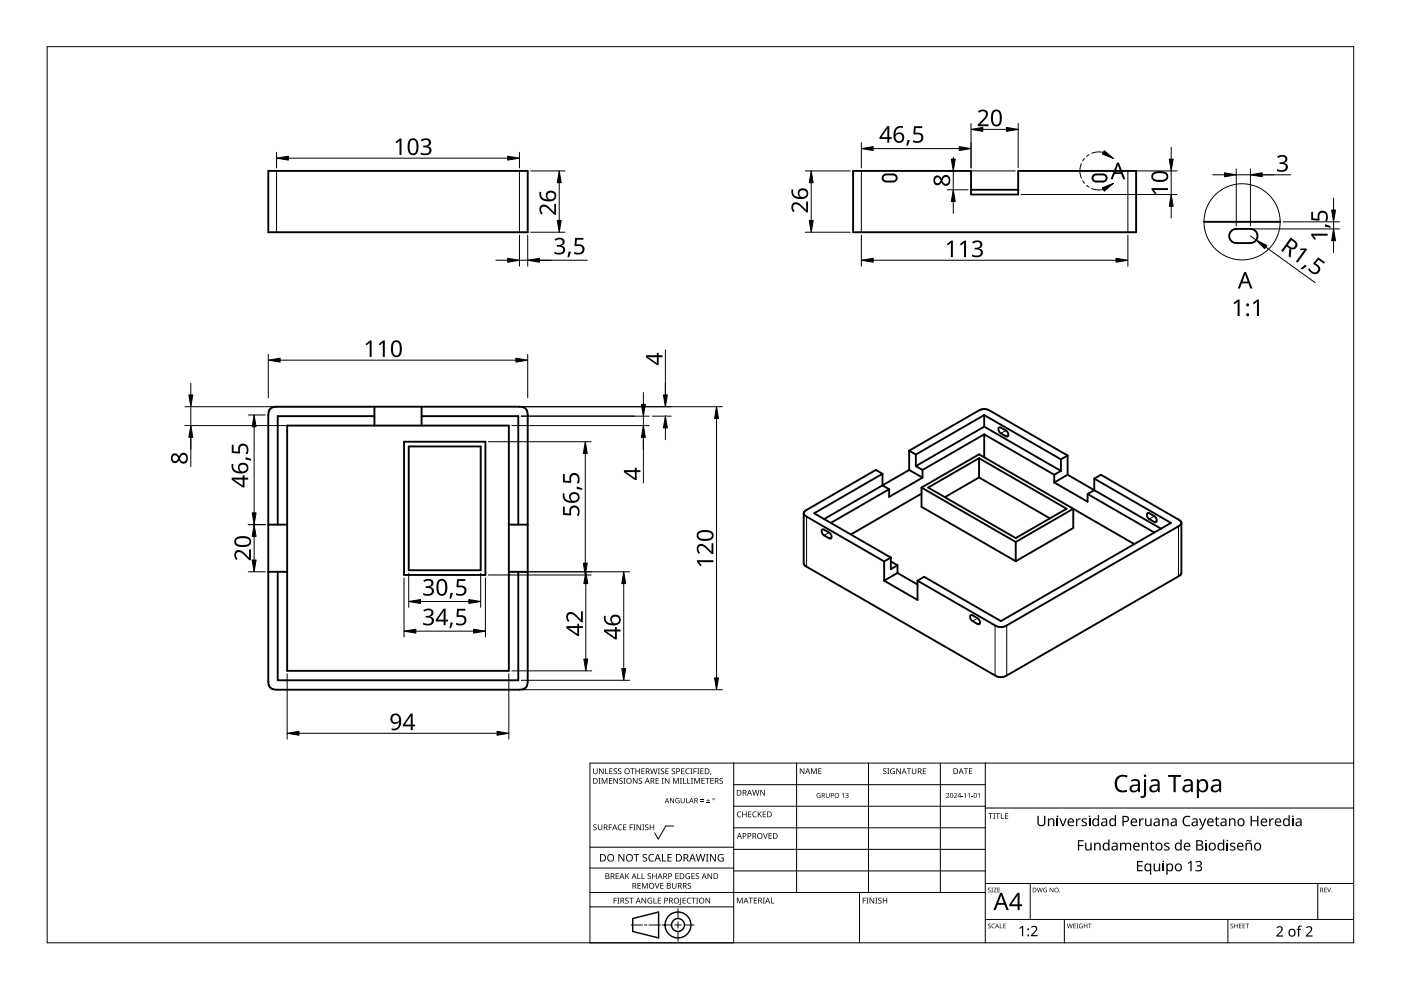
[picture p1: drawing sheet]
<svg xmlns="http://www.w3.org/2000/svg" width="297mm" height="210mm" viewBox="0 0 297 210" stroke-linecap="round" stroke-linejoin="round" font-family="sans-serif">
<g fill="none" stroke="#000" stroke-width=".4">
<path d="M56.9 36.2h55v13h-55zM180.9 36.2h25v5h10v-5h25v13h-60zM187.3 37.2l.6-.2h1.5a.75 .75 0 0 1 .7 .7 .75 .75 0 0 1-.7 .8h-1.5a.75 .75 0 0 1-.7-.5 .75 .75 0 0 1 .1-.8zM231.8 37.2l.6-.2h1.5a.75 .75 0 0 1 .7 .7 .75 .75 0 0 1-.7 .8h-1.5a.75 .75 0 0 1-.7-.5 .75 .75 0 0 1 .1-.8zM205.9 40.2h10M255.3 47h16.1M261.2 48.8l.9-.3h3a1.5 1.5 0 0 1 1.5 1.5 1.5 1.5 0 0 1-1.5 1.5h-3a1.5 1.5 0 0 1-1.4-1 1.5 1.5 0 0 1 .5-1.7zM57.3 86.7l.6-.4 .7-.1h51.5a1.55 1.55 0 0 1 1.8 1.8v56.5a1.55 1.55 0 0 1-1.8 1.7h-51.5a1.55 1.55 0 0 1-1.7-1.7v-56.5l.1-.8zM60.9 90.2h47v52h-47zM79.4 88.2h-20.5v23M79.4 86.2v4M85.7 93.7h17.2v28.2h-17.2z"/>
<path d="M86.7 94.7h15.2v26.2h-15.2zM89.4 88.2h20.5v23M89.4 86.2v4M192.8 95.6l14.6-8.5a2.32 2.32 0 0 1 2.5 0l16.5 9.5M192.8 99.6l-5.7 3.3M192.8 99.6l2.8 1.7M192.8 95.6l1.4 .8M192.8 95.6v4M194.2 96.4v2.4M194.2 98.8l1.4 .8M195.6 99.6v1.7M207.6 97.1v4.1"/>
<path d="M208.7 88v2.5M208.7 92.1v4.9M208.7 90.5l-14.5 8.3M208.7 90.5l16.2 9.3M208.7 88l16.2 9.4M208.7 92.1l-13.1 7.5M208.7 92.1l14.8 8.6M208.7 88l-14.5 8.4M211.8 90.6l.4 .1 1.1 .6 .3 .4a.54 .54 0 0 1-.1 .9l-1.3-.7-.4-.4a.66 .66 0 0 1 0-.9zM224.9 97.4v2.4M224.9 99.8l-1.4 .9M226.4 96.6v4.1"/>
<path d="M226.4 96.6l-1.5 .8M56.9 111.2h4M107.9 111.2h4M170.4 108.8v10.6l.2 .5 40.4 23.3a2.32 2.32 0 0 0 2.4 0l36.8-21.3 .3-.4v-10.6M170.4 108.8l.2 .4 .4 .3 16.5 9.5M174.4 112.3h.3l1.1 .6 .4 .4a.54 .54 0 0 1-.2 .9l-1.3-.7-.3-.4a.66 .66 0 0 1 0-.8zM187.1 100.5l-1.4-.9-14.7 8.5-.4 .4-.2 .3M187.1 100.5l-14.5 8.3 16.3 9.4M187.1 102.9l-12.4 7.2M187.1 102.9l1.4 .8M187.1 100.5v2.4M187.5 119v4.1"/>
<path d="M188.5 103.7l-12.4 7.2M188.9 118.2l-1.4 .8M188.9 118.2v2.5l1.4-.8M188.9 119l1.4 .9M190.3 119.9v1.6M195.4 103.4l12.2-7.1 32.9 19.1M195.4 104.7l-15 8.6M195.4 103.4v4.1l20 11.5M195.4 103.4l20 11.5M195.6 101.3l-7.1 4.1v-1.7M196.8 103.4l10.8-6.3 18.5 10.8-10.7 6.2zM207.6 101.2l15 8.7"/>
<path d="M207.6 101.2l-7.3 4.2M215.4 114.9l12.2-7v4l-12.2 7.1M215.4 114.9v4.1M223.5 100.7v1.6M223.5 102.3l7.1 4.1v-1.7M226.4 100.7l-2.9 1.6M226.4 100.7l19.8 11.4M230.6 104.7l14.1 8.2M232 101.5l1.4-.8 16.5 9.5 .4 .3 .2 .4M232 101.5l16.3 9.4-36.1 20.8-16.3-9.4-1.4 .8M232 101.5v2.4l-1.4 .8M243.3 108.8h.4l1 .6 .4 .4a.54 .54 0 0 1-.2 .9l-1.2-.6-.4-.4a.66 .66 0 0 1 0-.9z"/>
<path d="M250.5 110.9l-.2 .3-.4 .4-36.5 21a2.32 2.32 0 0 1-2.4 0l-16.5-9.5M56.9 121.2h4M58.9 121.2v23h51v-23M107.9 121.2h4M187.5 123.1l7 4.1v-4.1M190.3 121.5l4.2 2.4M190.3 121.5l-2.8 1.6M205.8 130.4l.4 .1 1.1 .6 .3 .4a.54 .54 0 0 1-.1 .9l-1.3-.7-.4-.4a.66 .66 0 0 1 0-.9z"/>
</g>
<g fill="none" stroke="#000" stroke-width=".21">
<path d="M58.6 36.2v13M110.1 36.2v13M182.6 36.2v13M239.1 36.2v13M213.3 91.3l-1.1 .6M213.8 92.2l-.5 .3M171 109.5v10.7M175.8 112.9l-1.1 .6M176.3 113.8l-.5 .3M244.7 109.4l-1 .7M245.3 110.4l-.6 .3M249.9 111.6v10.6"/>
<path d="M207.3 131.1l-1.1 .6M207.8 132l-.5 .3M211 132.6v10.6M213.4 132.6v10.6"/>
</g>
<circle cx="263.3" cy="47" r="8.1" fill="none" stroke="#000" stroke-width=".21"/>
<path d="M10 9.9h277v190h-277z" fill="none" stroke="#000" stroke-width=".21"/>
<g fill="none" stroke="#000" stroke-width=".21">
<path d="M125.1 179.6h30.5M142.8 175.1h-1.6l-1.6 2.8-.8-1.3M155.6 161.8v38.1h-30.5v-38.1h161.9M155.6 166.4h53.3M155.6 170.9h53.3M155.6 175.5h53.3M168.9 161.8v27.4M184.1 161.8v27.4M199.4 161.8v27.4M208.9 161.8v38.1M208.9 171.3h78.1M125.1 192.3h30.5"/>
<path d="M125.1 189.2h83.8M125.1 184h30.5M133.8 196.1h2.4M136.6 196.1h.6M137.6 196.1h2.4M140.3 196.1h2.1M143.1 196.1h1.3M143.7 192.7v2M143.7 195.4v1.4M143.7 197.5v2M145.1 196.1h2.1M155.6 180.1h53.3"/>
<path d="M155.6 184.7h53.3M182.2 189.2v10.7M208.9 194.9h78.1M208.9 187.3h78.1M218.4 187.3v7.6M225.7 194.9v5M260.3 194.9v5M279.4 187.3v7.6"/>
</g>
<g fill="#000">
<path d="M125.8 174.9l.5-.1h.2l-.1 .2a.25 .25 0 0 0-.3-.1 .25 .25 0 0 0 0 .4 .4 .4 0 0 1 .4 .3 .4 .4 0 0 1-.2 .5 .4 .4 0 0 1-.5-.3v.1a.27 .27 0 0 0 .5 0 .27 .27 0 0 0-.1-.4l-.4-.2zM125.8 162.9h.1v.8a.32 .32 0 0 0 .3 .3 .32 .32 0 0 0 .3-.3v-.8h.2v.8a.47 .47 0 0 1-.5 .4 .47 .47 0 0 1-.4-.4zM126.9 165h.4l-.1 .1v1l.1 .1h-.4l.1-.1v-1zM126.8 174.8h.1v.8a.32 .32 0 0 0 .3 .3 .32 .32 0 0 0 .3-.3v-.8h.2v.8a.47 .47 0 0 1-.5 .4 .47 .47 0 0 1-.4-.4zM127 162.9h.2l.6 1v-1h.2v1.2h-.2l-.7-1 .1 1h-.2zM127.6 165h.2l.4 1 .4-1h.2v1.2h-.2v-1.1l-.4 1.1h-.1l-.4-1.1v1.1h-.1zM128.3 162.9h.2v1.1h.5v.1h-.7zM129.1 174.8h.7v.1h-.6v.5h.5v.1h-.5v.5h-.1zM129.1 165h.7v.1h-.5v.4h.5v.1h-.5v.4h.5v.2h-.7zM129.2 162.9h.7v.1h-.5v.4h.4v.2h-.4v.4h.5v.1h-.7zM130.1 163l.5-.1 .2 .1v.1a.25 .25 0 0 0-.4-.1 .25 .25 0 0 0 0 .4 .4 .4 0 0 1 .4 .3 .4 .4 0 0 1-.2 .5 .4 .4 0 0 1-.5-.3v.1a.27 .27 0 0 0 .5 0 .27 .27 0 0 0-.1-.4l-.4-.2zM130.1 165h.1l.7 1v-1h.1v1.2h-.2l-.6-1v1h-.1z"/>
<path d="M131.1 175l.5-.2 .3 .1-.1 .1a.49 .49 0 0 0-.7 .4 .49 .49 0 0 0 .8 .4 .57 .57 0 0 1-.8 0 .57 .57 0 0 1 0-.8zM131.1 163l.4-.1 .2 .1v.1a.25 .25 0 0 0-.4-.1 .25 .25 0 0 0 0 .4 .4 .4 0 0 1 .5 .3 .4 .4 0 0 1-.3 .5 .4 .4 0 0 1-.5-.3l.1 .1a.27 .27 0 0 0 .4 0 .27 .27 0 0 0-.1-.4l-.3-.2zM131.3 165.1l.5-.2 .2 .1v.1a.25 .25 0 0 0-.4-.1 .25 .25 0 0 0 0 .4 .4 .4 0 0 1 .4 .3 .4 .4 0 0 1-.2 .5 .4 .4 0 0 1-.5-.2h.1a.27 .27 0 0 0 .4 .1 .27 .27 0 0 0-.1-.4l-.4-.3zM132.2 165h.4l-.1 .1v1l.1 .1h-.4l.1-.1v-1zM132.1 174.8h.7v.1h-.5v.4h.5v.1h-.5v.5h.5v.1h-.7zM133.5 174.8h.7v.1h-.5v.5h.5v.1h-.5v.5h-.2zM133.6 162.9h.9v.1h-.3v1.1h-.2v-1.1h-.4zM134.3 174.8h.4l-.1 .1v1l.1 .1h-.4l.1-.1v-1zM134.2 165h.2l.6 1v-1h.2v1.2h-.2l-.7-1v1h-.1zM134.7 162.9h.2v.5h.6v-.5h.2v1.2h-.2v-.5h-.6v.5h-.2zM135 174.8h.1l.7 1v-1h.1v1.2h-.2l-.6-1v1h-.1zM135.5 165.1l.4-.2 .2 .1v.1a.25 .25 0 0 0-.4-.1 .25 .25 0 0 0 0 .4 .4 .4 0 0 1 .5 .3 .4 .4 0 0 1-.3 .5 .4 .4 0 0 1-.5-.2h.1a.27 .27 0 0 0 .4 .1 .27 .27 0 0 0-.1-.4l-.3-.3z"/>
<path d="M136.2 174.8h.4l-.1 .1v1l.1 .1h-.4l.1-.1v-1zM136 162.9h.7v.1h-.6v.4h.5v.2h-.5v.4h.6v.1h-.7zM136.8 174.9l.4-.1h.3l-.1 .2a.25 .25 0 0 0-.3-.1 .25 .25 0 0 0 0 .4 .4 .4 0 0 1 .4 .3 .4 .4 0 0 1-.3 .5 .4 .4 0 0 1-.4-.3v.1a.27 .27 0 0 0 .5 0 .27 .27 0 0 0-.1-.4l-.4-.2zM137.8 174.8h.1v.5h.6v-.5h.2v1.2h-.2v-.6h-.6v.6h-.1zM137.8 162.9h.2l.3 1 .2-1h.2l.3 1 .2-1h.2l-.3 1.2h-.2l-.3-1-.3 1h-.1zM139 165h.7v.1h-.5v.4h.4v.1h-.4v.4h.5v.2h-.7zM139.5 162.9h.4l-.1 .1v1l.1 .1h-.4l.1-.1v-1zM140.3 165h.4l-.1 .1v1l.1 .1h-.4l.1-.1v-1zM140.1 163l.5-.1 .2 .1v.1a.25 .25 0 0 0-.4-.1 .25 .25 0 0 0 0 .4 .4 .4 0 0 1 .4 .3 .4 .4 0 0 1-.2 .5 .4 .4 0 0 1-.5-.3l.1 .1a.27 .27 0 0 0 .4 0 .27 .27 0 0 0-.1-.4l-.4-.2zM141.1 162.9h.7v.1h-.6v.4h.5v.2h-.5v.4h.6v.1h-.7zM141 165h.1l.7 1v-1h.1v1.2h-.2l-.6-1v1h-.1zM142.1 169.2h.1l.6 .9v-.9h.1v1.1h-.1l-.6-.9v.9h-.1z"/>
<path d="M142.5 163l.4-.1 .2 .1v.1a.25 .25 0 0 0-.4-.1 .25 .25 0 0 0 0 .4 .4 .4 0 0 1 .4 .3 .4 .4 0 0 1-.2 .5 .4 .4 0 0 1-.5-.3l.1 .1a.27 .27 0 0 0 .4 0 .27 .27 0 0 0-.1-.4l-.4-.2zM142.7 165h.2l.4 1 .4-1h.2v1.2h-.1v-1.1l-.4 1.1h-.2l-.4-1.1v1.1h-.1zM143.3 169.3l.5-.1 .3 .1-.1 .1a.45 .45 0 0 0-.7 .3 .45 .45 0 0 0 .6 .5v-.4h-.2v-.1h.4v.6a.6 .6 0 0 1-.8-.2 .6 .6 0 0 1 0-.8zM144.1 165h.5l-.2 .1v1l.2 .1h-.5l.2-.1v-1zM144.8 165h.2v1h.5v.2h-.7zM144.4 162.9h.7v.1h-.5v.4h.5v.2h-.5v.4h.5v.1h-.7zM144.3 169.2h.2v.7a.28 .28 0 0 0 .2 .3 .28 .28 0 0 0 .3-.3v-.7h.2v.7a.42 .42 0 0 1-.5 .4 .42 .42 0 0 1-.4-.4zM145.4 169.2h.2v1h.5v.1h-.7zM145.7 165h.2v1h.5v.2h-.7zM145.5 163.1l.4-.2 .3 .1v.1a.49 .49 0 0 0-.7 .4 .49 .49 0 0 0 .7 .5 .57 .57 0 0 1-.8-.1 .57 .57 0 0 1 0-.8zM146.4 162.9h.4l-.1 .1v1l.1 .1h-.4l.1-.1v-1zM146.5 165h.4l-.1 .1v1l.1 .1h-.4l.1-.1v-1z"/>
<path d="M147 162.9h.7v.1h-.5v.5h.5v.1h-.5v.5h-.2zM147.2 165h.2l.4 1 .4-1h.2v1.2h-.2l.1-1.1-.5 1.1h-.1l-.4-1.1v1.1h-.1zM147.8 162.9h.5l-.2 .1v1l.2 .1h-.5l.2-.1v-1zM148.5 169.9h.7v.1h-.7zM148.5 169.5h.7v.2h-.7zM148.5 162.9h.7v.1h-.6v.4h.5v.2h-.5v.4h.6v.1h-.7zM148.7 165h.7v.1h-.5v.4h.5v.1h-.5v.4h.5v.2h-.7zM149.8 170.2h.7v.1h-.7zM149.5 165h.9v.1h-.3v1.1h-.2v-1.1h-.4zM150.1 169.4l.1 .3h.3l-.3 .1v.3l-.1-.3h-.3l.3-.1zM150.7 163.9h.1l-.2 .4zM150.6 165h.7v.1h-.5v.4h.5v.1h-.5v.4h.5v.2h-.7z"/>
<path d="M152.6 165.1l.4-.2 .3 .1-.1 .1a.25 .25 0 0 0-.4-.1 .25 .25 0 0 0 0 .4 .4 .4 0 0 1 .5 .3 .4 .4 0 0 1-.3 .5 .4 .4 0 0 1-.5-.2h.1a.27 .27 0 0 0 .5 .1 .27 .27 0 0 0-.1-.4l-.4-.3zM156.4 172.2l.4-.2 .4 .1-.1 .1a.49 .49 0 0 0-.7 .5 .49 .49 0 0 0 .7 .4 .57 .57 0 0 1-.8 0 .57 .57 0 0 1 0-.8zM157.4 172.1h.1v.5h.7v-.5h.1v1.2h-.1v-.6h-.7v.6h-.1zM158.6 172.1h.7v.1h-.5v.4h.5v.1h-.5v.4h.5v.2h-.7zM159.7 172.2l.4-.2 .3 .1v.1a.49 .49 0 0 0-.7 .5 .49 .49 0 0 0 .7 .4 .57 .57 0 0 1-.8 0 .57 .57 0 0 1 0-.8zM159.5 167.5h.1l.3 1 .3-1h.1l.3 1 .3-1h.1l-.3 1.2h-.2l-.3-1.1-.3 1.1h-.1zM160.7 172.1h.1v.6l.5-.6h.2l-.5 .5 .5 .7h-.1l-.5-.6-.1 .6h-.1zM161.8 176.6h.1l.4 1.1 .3-1.1h.2l-.5 1.2h-.1zM161.2 167.5h.2l.6 1v-1h.2v1.2h-.2l-.7-1v1h-.1zM161.7 172.1h.7v.1h-.5v.4h.5v.1h-.5v.4h.5v.2h-.7zM162.9 176.6h.7v.2h-.5v.3h.5v.2h-.5v.4h.5v.1h-.7zM169.6 162.9h.2l.6 1v-1h.1v1.2h-.1l-.7-1v1h-.1z"/>
<path d="M172 162.9h.2l.4 1 .3-1h.3v1.2h-.2v-1l-.4 1h-.1l-.4-1.1v1.1h-.1zM173.3 168.3l.4-.2 .3 .1-.2 .1a.42 .42 0 0 0-.5 .4 .42 .42 0 0 0 .5 .3v-.3l-.2-.1h.4v.5a.56 .56 0 0 1-.8-.1 .56 .56 0 0 1 .1-.7zM173.5 162.9h.7v.1h-.5v.4h.4v.1h-.4v.5h.5v.1h-.7zM175.1 168.1h.1v.7a.26 .26 0 0 0 .3 .3 .26 .26 0 0 0 .3-.3v-.7h.1v.7a.39 .39 0 0 1-.4 .4 .39 .39 0 0 1-.4-.4zM178.5 168.4l.4-.3v1.1h-.2l.1-.9zM179.3 168.2a.32 .32 0 0 1 .4-.1 .32 .32 0 0 1 0 .5 .33 .33 0 0 1 .1 .6 .33 .33 0 0 1-.6-.2 .26 .26 0 0 0 .4 .1 .26 .26 0 0 0 .1-.4l-.3-.1a.23 .23 0 0 0 .3-.1 .23 .23 0 0 0-.1-.3 .23 .23 0 0 0-.3 .1zM187.3 163l.4-.1 .2 .1v.1a.25 .25 0 0 0-.4-.1 .25 .25 0 0 0 0 .4 .4 .4 0 0 1 .5 .3 .4 .4 0 0 1-.3 .5 .4 .4 0 0 1-.5-.3l.1 .1a.27 .27 0 0 0 .4 0 .27 .27 0 0 0-.1-.4l-.3-.2zM188.1 162.9h.5l-.2 .1v1l.2 .1h-.5l.2-.1v-1zM188.9 163.1l.5-.2 .3 .1v.1a.5 .5 0 0 0-.8 .4 .5 .5 0 0 0 .7 .5v-.4h-.3v-.1h.4v.6a.66 .66 0 0 1-.8-.1 .66 .66 0 0 1 0-.9zM190 162.9h.2l.7 1-.1-1h.2v1.2h-.2l-.6-1v1h-.2zM192.3 162.9h.9v.1h-.4v1.1h-.2v-1.1h-.3zM193.3 162.9h.2v.8a.32 .32 0 0 0 .3 .3 .32 .32 0 0 0 .3-.3v-.8h.2v.8a.47 .47 0 0 1-.5 .4 .47 .47 0 0 1-.5-.4z"/>
<path d="M195.7 162.9h.6v.1h-.5v.4h.5v.2h-.5v.4h.5v.1h-.6zM200.6 168.3a.37 .37 0 0 1 .6 0 .37 .37 0 0 1-.2 .5l-.2 .3h.5v.1h-.7l.3-.4a.27 .27 0 0 0 .3-.4 .27 .27 0 0 0-.5-.1zM202.3 168.3a.37 .37 0 0 1 .6 0 .37 .37 0 0 1-.3 .5l-.2 .3h.5v.1h-.7l.3-.4a.27 .27 0 0 0 .3-.4 .27 .27 0 0 0-.4-.1zM203.9 168.7h.3v.1h-.3zM204.4 168.4l.4-.3v1.1h-.1v-.9zM204.3 162.9h1v.1h-.4v1.1h-.2v-1.1h-.4zM205.2 168.4l.4-.3v1.1h-.1v-.9zM206 168.7h.3v.1h-.3zM205.4 162.9h.7v.1h-.5v.4h.5v.1h-.5v.5h.5v.1h-.7zM207.3 168.4l.4-.3v1.1h-.1v-.9zM209.6 172.4h.9v.2h-.4v1h-.1v-1h-.4zM210.6 172.4h.4l-.1 .1v1l.1 .1h-.4l.1-.1v-1z"/>
<path d="M211.1 172.4h.9v.2h-.4v1h-.1v-1h-.4zM212.2 172.4h.2v1.1h.5v.1h-.7zM213.1 172.4h.7v.2h-.6v.3h.5v.2h-.5v.4h.6v.1h-.7zM220 173h.2v1.4a.57 .57 0 0 0 .6 .6 .57 .57 0 0 0 .6-.6v-1.4h.2v1.4a.84 .84 0 0 1-.8 .8 .84 .84 0 0 1-.8-.8zM222.2 173.5h.2v.2a.63 .63 0 0 1 .7-.2 .63 .63 0 0 1 .5 .6v1.1h-.3v-1.1a.44 .44 0 0 0-.5-.4 .44 .44 0 0 0-.4 .6v.9h-.2zM224.1 173.5h.2v1.7h-.2zM224.6 173.5h.3l.5 1.4 .5-1.4h.3l-.7 1.7h-.3zM228.1 173.5h.3v.3l.3-.3h.4v.3h-.4l-.2 .2-.1 1.2h-.3zM230.1 178.7h.2v1a.44 .44 0 0 0 .6 .4 .44 .44 0 0 0 .3-.6v-.8h.3v1.6h-.3v-.2a.63 .63 0 0 1-.7 .2 .63 .63 0 0 1-.4-.5zM229.4 173.7l.4-.2 .6 .1-.1 .2-.3-.1a.26 .26 0 0 0-.4 .1 .26 .26 0 0 0 .3 .4 .54 .54 0 0 1 .6 .6 .54 .54 0 0 1-.8 .4l-.4-.1v-.3l.4 .2a.32 .32 0 0 0 .5-.2 .32 .32 0 0 0-.4-.4l-.3-.1a.4 .4 0 0 1-.1-.6zM230.9 173.5h.2v1.7h-.2zM236.8 164.8a2.03 2.03 0 0 1 2.3-.3l-.2 .4a1.42 1.42 0 0 0-1.7 .1 1.42 1.42 0 0 0-.3 1.8 1.38 1.38 0 0 0 2.1 .7v.4a1.85 1.85 0 0 1-2.2-.4 1.85 1.85 0 0 1-.3-2.1z"/>
<path d="M242.5 165.2h.5v3.2a.78 .78 0 0 1-1.2 .7v-.3a.44 .44 0 0 0 .5 0 .44 .44 0 0 0 .2-.4zM241.5 173.5h.2l.1 .3 .3-.3h.4l-.1 .3h-.3l-.2 .2-.1 1.2h-.3zM242.8 173.5h.2v1.1a.44 .44 0 0 0 .6 .4 .44 .44 0 0 0 .3-.6v-.9h.3v1.7h-.3v-.3a.63 .63 0 0 1-.7 .3 .63 .63 0 0 1-.4-.6zM246.4 173.5h.2l.1 .2a.63 .63 0 0 1 .6-.2 .63 .63 0 0 1 .5 .6v1.1h-.3v-1.1a.44 .44 0 0 0-.5-.4 .44 .44 0 0 0-.3 .6v.9h-.3zM246.9 178.8l.4-.1 .6 .1v.2l-.4-.1a.26 .26 0 0 0-.4 .1 .26 .26 0 0 0 .3 .3 .54 .54 0 0 1 .6 .7 .54 .54 0 0 1-.8 .3l-.4-.1v-.2l.4 .1a.32 .32 0 0 0 .5-.2 .32 .32 0 0 0-.4-.3l-.3-.1a.4 .4 0 0 1-.1-.7zM247.7 164.3h2.7v.4h-1.1v3.3h-.5v-3.3h-1.1zM251 173.3l.8-.4 .6 .2-.1 .2a.88 .88 0 0 0-1.3 .8 .88 .88 0 0 0 1.3 .8v.2a1.14 1.14 0 0 1-1.4-.4 1.14 1.14 0 0 1 .1-1.4zM254.2 173.5h.3l.5 1.4 .5-1.4h.3l-.8 2-.4 .4h-.4v-.2l.4-.1 .3-.4zM257.9 173.1h.1v.4h.5v.2h-.5v1l.2 .3 .3-.1a.37 .37 0 0 1-.3 .3 .37 .37 0 0 1-.4-.2v-1.3h-.3v-.1l.3-.1zM260.6 173.5h.2v.2a.63 .63 0 0 1 .7-.2 .63 .63 0 0 1 .4 .6v1.1h-.2v-1.1a.44 .44 0 0 0-.6-.4 .44 .44 0 0 0-.3 .6v.9h-.2zM260.9 178.8l.4-.1 .6 .1-.1 .2-.3-.1a.26 .26 0 0 0-.5 .1 .26 .26 0 0 0 .3 .3 .54 .54 0 0 1 .6 .7 .54 .54 0 0 1-.8 .3l-.3-.1v-.2l.4 .1a.32 .32 0 0 0 .5-.2 .32 .32 0 0 0-.4-.3l-.3-.1a.4 .4 0 0 1-.1-.7zM264.3 178.2l.3-.1 .4 .1 .3-.1-.2 .4-.5-.2-.4 .2z"/>
<path d="M265.1 173h.3v.9h1.1v-.9h.3v2.2h-.3v-1.1h-1.1v1.1h-.3zM269.1 173.5h.2l.1 .3 .3-.3h.4l-.1 .3h-.3l-.3 .2v1.2h-.3zM274 173.5h.2v1.7h-.2zM130.1 190.3h.7v.2h-.5v.4h.4v.1h-.4v.6h-.2zM130.5 185.2h.7v.1h-.5v.4h.5v.1h-.5v.4h.5v.2h-.7zM130.9 190.3h.4l-.1 .2v.9l.1 .2h-.4l.1-.2v-.9zM131.1 181.1h.3l.8 1.3v-1.3h.2v1.6h-.3l-.8-1.4v1.4h-.2zM132.6 190.5l.4-.2 .3 .1-.1 .1a.25 .25 0 0 0-.4-.1 .25 .25 0 0 0 0 .4 .4 .4 0 0 1 .5 .3 .4 .4 0 0 1-.3 .5 .4 .4 0 0 1-.5-.2h.1a.27 .27 0 0 0 .5 .1 .27 .27 0 0 0-.1-.5l-.4-.2zM132.6 185.2h.1v.6l.6-.6h.1l-.5 .5 .5 .7h-.1l-.5-.6-.1 .6h-.1zM133.4 190.3h.9v.2h-.4v1.1h-.1v-1.1h-.4zM134.3 181.1h1.2v.2h-.5v1.4h-.2v-1.4h-.5zM135.1 185.2h.2v1h.5v.2h-.7z"/>
<path d="M135.2 187.2h.6v.1h-.5v.4h.5v.2h-.5v.4h.5v.1h-.6zM136 185.2h.2v1h.5v.2h-.7zM136.1 187.2h.2l.4 1 .4-1h.2v1.2h-.1v-1l-.4 1h-.2l-.4-1 .1 1h-.2zM136 190.3h.2l.7 1.1-.1-1.1h.2v1.3h-.2l-.6-1v1h-.2zM136.3 181.2l.3-.1h.6l-.2 .2a.33 .33 0 0 0-.5 .1 .33 .33 0 0 0 .4 .4 .49 .49 0 0 1 .3 .7 .49 .49 0 0 1-.8 .2l-.2-.1v-.2l.3 .1a.35 .35 0 0 0 .5-.2 .35 .35 0 0 0-.4-.4l-.3-.3zM137.4 190.5l.6-.2 .3 .1-.1 .1a.5 .5 0 0 0-.8 .4 .5 .5 0 0 0 .7 .5v-.3h-.3v-.2h.5v.6a.66 .66 0 0 1-.9-.1 .66 .66 0 0 1 0-.9zM137.4 185.3l.4-.2 .2 .1v.1a.25 .25 0 0 0-.4-.1 .25 .25 0 0 0 0 .4 .4 .4 0 0 1 .4 .3 .4 .4 0 0 1-.2 .5 .4 .4 0 0 1-.5-.2h.1a.27 .27 0 0 0 .4 .1 .27 .27 0 0 0-.1-.4l-.4-.3zM137.7 181.3l.5-.2h.5l-.1 .2a.63 .63 0 0 0-.9 .6 .63 .63 0 0 0 .9 .5v.2a.83 .83 0 0 1-1-.3 .83 .83 0 0 1 .1-1zM138.6 190.3h.1v1.1h.5v.2h-.6zM138.8 187.2h.2l.3 1.1 .4-1.1h.1l-.4 1.2h-.2zM138.3 185.2h.2v.5h.6v-.5h.1v1.2h-.1v-.6h-.6v.6h-.2zM139.5 190.3h.6v.2h-.5v.4h.5v.1h-.5v.4h.5v.2h-.6z"/>
<path d="M140.4 181.1h.2v1.4h.6v.2h-.8zM140 187.2h.7v.1h-.5v.4h.4v.2h-.4v.4h.5v.1h-.7zM141.5 181.1h.9v.2h-.7v.4h.7v.2h-.7v.6h.7v.2h-.9zM142.5 187.2h.1v.8a.32 .32 0 0 0 .4 .3 .32 .32 0 0 0 .3-.3v-.8h.1v.8a.47 .47 0 0 1-.5 .4 .47 .47 0 0 1-.4-.4zM143.2 185.2h.7v.1h-.6v.4h.5v.1h-.5v.4h.6v.2h-.7zM144.2 190.3h.2v1.3l-.1 .2-.3 .1v-.2l.2-.1zM144.7 190.3h.7v.2h-.5v.4h.5v.1h-.5v.4h.5v.2h-.7zM145.5 185.3l.4-.2 .4 .1-.1 .1a.5 .5 0 0 0-.7 .4 .5 .5 0 0 0 .7 .5v-.3h-.3v-.2h.4v.6a.66 .66 0 0 1-.9-.1 .66 .66 0 0 1 .1-.9zM145.8 190.5l.4-.2 .3 .1v.1a.49 .49 0 0 0-.7 .5 .49 .49 0 0 0 .7 .4 .57 .57 0 0 1-.8 0 .57 .57 0 0 1 0-.8zM145.9 187.3l.4-.1 .2 .1v.1a.25 .25 0 0 0-.4-.1 .25 .25 0 0 0 0 .4 .4 .4 0 0 1 .4 .3 .4 .4 0 0 1-.2 .5 .4 .4 0 0 1-.5-.3l.1 .1a.27 .27 0 0 0 .4 0 .27 .27 0 0 0-.1-.4l-.4-.2zM146.6 190.3h.9v.2h-.4v1.1h-.1v-1.1h-.4zM146.6 185.2h.7v.1h-.5v.4h.5v.1h-.5v.4h.5v.2h-.7z"/>
<path d="M147.6 190.3h.4l-.1 .2v.9l.1 .2h-.4l.1-.2v-.9zM147.5 185.3l.5-.2 .2 .1v.1a.25 .25 0 0 0-.4-.1 .25 .25 0 0 0 0 .4 .4 .4 0 0 1 .4 .3 .4 .4 0 0 1-.2 .5 .4 .4 0 0 1-.5-.2h.1a.27 .27 0 0 0 .4 .1 .27 .27 0 0 0-.1-.4l-.4-.3zM147.5 181.1h.2l.4 1.3 .3-1.3h.2l.4 1.3 .3-1.3h.2l-.4 1.6h-.2l-.4-1.4-.3 1.4h-.2zM149.7 181.1h.5l-.2 .1v1.3l.2 .2h-.5l.1-.2v-1.3zM149.6 190.3h.2l.6 1.1v-1.1h.2v1.3h-.2l-.7-1v1h-.1zM150 185.2h.2l.6 1v-1h.2v1.2h-.2l-.7-1 .1 1h-.2zM150.5 181.1h.3l.8 1.3v-1.3h.2v1.6h-.3l-.8-1.4v1.4h-.2zM152.3 181.3l.8-.2h.3l-.1 .2a.65 .65 0 0 0-1 .5 .65 .65 0 0 0 .9 .7v-.5h-.3v-.2h.5v.8a.86 .86 0 0 1-1.1-.2 .86 .86 0 0 1 0-1.1zM156.2 190.3h.3l.3 1 .4-1h.3v1.2h-.2v-1l-.4 1h-.1l-.4-1v1h-.2zM158.7 190.3h.9v.2h-.3v1h-.2v-1h-.4zM159.8 190.3h.7v.2h-.5v.3h.5v.2h-.5v.4h.5v.1h-.7zM161.7 190.3h.5l-.2 .2v.9l.2 .1h-.5l.2-.1v-.9z"/>
<path d="M163.5 190.3h.1v1.1h.6v.1h-.7zM182.9 190.3h.7v.2h-.5v.4h.5v.1h-.5v.6h-.2zM183.7 190.3h.4l-.1 .2v.9l.1 .2h-.4l.1-.2v-.9zM184.4 190.3h.1l.7 1v-1h.1v1.3h-.1l-.7-1v1h-.1zM185.6 190.3h.4l-.1 .2v.9l.1 .2h-.4l.1-.2v-.9zM186.2 190.5l.5-.2 .2 .1v.1a.25 .25 0 0 0-.4-.1 .25 .25 0 0 0 0 .4 .4 .4 0 0 1 .4 .3 .4 .4 0 0 1-.2 .5 .4 .4 0 0 1-.5-.2 .27 .27 0 0 0 .5 .1 .27 .27 0 0 0-.1-.5l-.4-.2zM187.2 190.3h.1v.6h.6v-.6h.2v1.3h-.2v-.6h-.6v.6h-.1zM209.5 188.3l.3-.1 .2 .2a.24 .24 0 0 0-.3-.1 .24 .24 0 0 0-.1 .3 .24 .24 0 0 0 .3 .1 .31 .31 0 0 1 0 .5 .31 .31 0 0 1-.5-.2 .23 .23 0 0 0 .4 .2 .23 .23 0 0 0 0-.4l-.3-.2zM209.5 195.9l.3-.1 .2 .2a.24 .24 0 0 0-.3-.1 .24 .24 0 0 0-.1 .3 .24 .24 0 0 0 .3 .1 .31 .31 0 0 1 0 .5 .31 .31 0 0 1-.5-.1 .23 .23 0 0 0 .4 .1 .23 .23 0 0 0 0-.4l-.3-.2zM210.2 188.2h.3l-.1 .1 .1 .9h-.3l.1-.1zM210.3 196l.4-.2 .2 .1v.1a.39 .39 0 0 0-.6 .3 .39 .39 0 0 0 .6 .4 .46 .46 0 0 1-.7-.1 .46 .46 0 0 1 .1-.6zM210.7 188.2h.6l-.5 .9h.5v.1h-.7l.5-.9h-.4z"/>
<path d="M212 195.8h.1v.9l.4 .1h-.5zM211.5 188.2h.5l-.4 .1v.3h.4l-.4 .1v.4l.4 .1h-.5zM212.7 195.8h.5l-.4 .1v.3h.4l-.4 .2v.3l.4 .1h-.5zM216.1 196.8l.6-.5h.2v2.2h-.2v-1.9l-.4 .4zM218.6 196.5a.76 .76 0 0 1 1.2 0 .76 .76 0 0 1-.3 1.2l-.6 .6h1.1v.2h-1.4v-.2l.7-.8a.52 .52 0 0 0 .3-.8 .52 .52 0 0 0-.9 0zM219.8 188.2h.2l.2 .8 .2-.8h.1l.2 .8 .2-.8h.2l-.3 1h-.1l-.2-.8-.3 .8h-.1zM221.3 188.3h.7h-.1a.4 .4 0 0 0-.6 .4 .4 .4 0 0 0 .6 .4v-.3l-.3-.1h.4v.5a.53 .53 0 0 1-.7-.2 .53 .53 0 0 1 0-.7zM222.6 188.2h.1l.5 .8v-.8h.1v1h-.1l-.5-.8v.8h-.1zM226.2 195.8h.1l.2 .9 .3-.9h.1l.2 .9 .2-.9h.1l-.2 1h-.1l-.3-.8-.2 .8h-.1zM227.6 195.8h.5l-.4 .1v.3h.4l-.4 .2v.3l.4 .1h-.5zM228.3 195.8h.3l-.1 .1 .1 .9h-.3l.1-.1zM228.5 178.1h1.3v.3h-1v.8h.9v.2h-.9v.9h-.3z"/>
<path d="M228.9 196l.7-.1-.2 .1a.4 .4 0 0 0-.5 .3 .4 .4 0 0 0 .5 .4v-.3l-.2-.1h.4v.5a.53 .53 0 0 1-.7-.1 .53 .53 0 0 1 0-.7zM229.8 195.8h.1v.4h.5v-.4h.1v1h-.1v-.4h-.5v.4h-.1zM230.7 195.8h.7l-.3 .1v.9h-.1v-.9zM232 178.7h.2v.2a.63 .63 0 0 1 .7-.2 .63 .63 0 0 1 .5 .6v1h-.3v-1a.44 .44 0 0 0-.5-.4 .44 .44 0 0 0-.4 .6v.8h-.2zM237.5 178.7h.2v.2a.62 .62 0 0 1 1 0 .58 .58 0 0 1 .7-.2 .58 .58 0 0 1 .4 .6v1h-.2v-1a.4 .4 0 0 0-.5-.4 .4 .4 0 0 0-.3 .5v.9h-.3v-1a.41 .41 0 0 0-.5-.4 .41 .41 0 0 0-.3 .6v.8h-.2zM241.1 182.5h1.2v.3h-1v.7h.9v.2h-.9v.8h1v.2h-1.2zM242.1 178.7h.2v.2a.63 .63 0 0 1 .7-.2 .63 .63 0 0 1 .4 .6v1h-.2v-1a.44 .44 0 0 0-.6-.4 .44 .44 0 0 0-.3 .6v.8h-.2zM244.1 178.3h.1v.4h.5v.2h-.5v.9l.2 .3h.3a.37 .37 0 0 1-.3 .3 .37 .37 0 0 1-.4-.2v-1.3h-.3v-.1l.3-.1zM244.6 183.1h.3v1a.44 .44 0 0 0 .5 .4 .44 .44 0 0 0 .3-.6v-.8h.3v1.6h-.2l-.1-.2a.63 .63 0 0 1-.7 .2 .63 .63 0 0 1-.4-.5zM246.5 183.1h.3v1.6h-.3zM251.8 183l.6-.5h.2v2.2h-.2v-1.9l-.4 .4zM253.5 182.7a.72 .72 0 0 1 .9-.2 .72 .72 0 0 1 .4 .8l-.4 .3a.62 .62 0 0 1 .5 .8 .62 .62 0 0 1-.9 .4l-.6-.2v-.2l.5 .1a.45 .45 0 0 0 .7-.3 .45 .45 0 0 0-.6-.5h-.2v-.2a.46 .46 0 0 0 .6-.1 .46 .46 0 0 0 0-.6l-.8 .1z"/>
<path d="M255.6 178.7h.2v1.6h-.2zM260.1 178.7h.3v1.6h-.3zM260.9 195.9l.4-.1 .1 .2a.24 .24 0 0 0-.3-.1 .24 .24 0 0 0-.1 .3 .24 .24 0 0 0 .4 .1 .31 .31 0 0 1-.1 .5 .31 .31 0 0 1-.4-.1 .23 .23 0 0 0 .3 .1 .23 .23 0 0 0 .1-.4l-.4-.2zM261.7 195.8h.1v.4h.5v-.4h.1v1h-.1v-.4h-.5v.4h-.1zM262.7 195.8h.5l-.4 .1v.3h.4l-.4 .2v.3l.4 .1h-.5zM263.5 195.8h.5l-.4 .1v.3h.4l-.4 .2v.3l.4 .1h-.5zM264.1 195.8h.7l-.3 .1v.9h-.1v-.9zM264.1 178.7h.2v.2a.63 .63 0 0 1 .7-.2 .63 .63 0 0 1 .5 .6v1h-.3v-1a.44 .44 0 0 0-.5-.4 .44 .44 0 0 0-.4 .6v.8h-.2zM270.6 196.6a.76 .76 0 0 1 1.2 0 .76 .76 0 0 1-.3 1.2l-.6 .5h1.2v.3h-1.5v-.2l.8-.8a.52 .52 0 0 0 .2-.9 .52 .52 0 0 0-.8 .1zM275.3 196.4l.7-.1v.2h-.4l-.1 .2v.2h.4v.2h-.4v1.5h-.3v-1.5h-.3l.3-.2zM276.9 196.6a.76 .76 0 0 1 1.2 0 .76 .76 0 0 1-.3 1.2l-.6 .5h1.1v.3h-1.4v-.2l.7-.8a.52 .52 0 0 0 .3-.9 .52 .52 0 0 0-.9 .1zM280.8 188.2h.5l-.4 .1v.3h.4l-.4 .1v.4l.4 .1h-.5z"/>
<path d="M281.4 188.2h.1l.3 .8 .3-.8h.1l-.3 1h-.2z"/>
<path d="M125.7 165h.4a.61 .61 0 0 1 .6 .6 .61 .61 0 0 1-.6 .6h-.4zM125.9 165.1v.9h.2a.48 .48 0 0 0 .5-.4 .48 .48 0 0 0-.5-.5z"/>
<path d="M128 174.8h.3a.35 .35 0 0 1 .5 .2 .35 .35 0 0 1-.3 .5l.4 .5h-.2l-.3-.5h-.2v.5h-.2zM128.2 174.9v.5h.1a.23 .23 0 0 0 .3-.2 .23 .23 0 0 0-.3-.3z"/>
<path d="M130.3 174.8h.1l.5 1.2h-.2l-.1-.4h-.5l-.2 .4h-.1zM130.3 175l-.2 .5h.4z"/>
<path d="M132.3 163.5a.61 .61 0 0 1 1.2 0 .61 .61 0 0 1-1.2 0zM132.6 163.5a.45 .45 0 0 0 .8 0 .45 .45 0 0 0-.8 0z"/>
<path d="M132.7 165.6a.61 .61 0 0 1 1.2 0 .61 .61 0 0 1-1.2 0zM133 165.6a.45 .45 0 0 0 .9 0 .45 .45 0 0 0-.9 0z"/>
<path d="M136.9 162.9h.4a.35 .35 0 0 1 .4 .3 .35 .35 0 0 1-.2 .4l.3 .5h-.2l-.3-.5h-.2v.5h-.2zM137.1 163v.5h.2a.23 .23 0 0 0 .3-.2 .23 .23 0 0 0-.3-.3z"/>
<path d="M137.2 165h.1l.5 1.2h-.2l-.1-.4h-.5l-.2 .4h-.1zM137.2 165.1l-.2 .6h.4z"/>
<path d="M137.9 165h.4a.35 .35 0 0 1 .4 .2 .35 .35 0 0 1-.2 .4l.3 .6h-.2l-.3-.5h-.2v.5h-.2zM138.1 165.1v.4h.2a.23 .23 0 0 0 .3-.2 .23 .23 0 0 0-.3-.2z"/>
<path d="M141.4 169.2h.1l.4 1.1h-.1l-.2-.3h-.4l-.1 .3h-.2zM141.4 169.3l-.2 .5h.4z"/>
<path d="M143.4 162.9h.3a.41 .41 0 0 1 .5 .5 .41 .41 0 0 1-.6 .3v.4h-.2zM143.6 163v.5a.29 .29 0 0 0 .4-.2 .29 .29 0 0 0-.4-.3z"/>
<path d="M146.5 169.2h.2l.4 1.1h-.2l-.1-.3h-.4l-.2 .3h-.1zM146.6 169.3l-.2 .5h.4z"/>
<path d="M147.2 169.2h.3a.31 .31 0 0 1 .4 .2 .31 .31 0 0 1-.2 .4l.3 .5h-.2l-.2-.5h-.2v.5h-.2zM147.4 169.3v.4h.1a.21 .21 0 0 0 .3-.2 .21 .21 0 0 0-.3-.2z"/>
<path d="M149.4 162.9h.4a.61 .61 0 0 1 .6 .6 .61 .61 0 0 1-.6 .6h-.4zM149.6 163v1h.2a.48 .48 0 0 0 .4-.5 .48 .48 0 0 0-.4-.5z"/>
<path d="M151.1 169.4a.24 .24 0 0 1 .4 0 .24 .24 0 0 1-.4 0zM151.2 169.4a.14 .14 0 0 0 .2 0 .14 .14 0 0 0-.2 0z"/>
<path d="M151.6 165h.3a.35 .35 0 0 1 .4 .2 .35 .35 0 0 1-.2 .4l.3 .6h-.2l-.2-.5h-.3v.5h-.1zM151.7 165.1v.4h.2a.23 .23 0 0 0 .3-.2 .23 .23 0 0 0-.3-.2z"/>
<path d="M156.7 176.6h.1l.5 1.2h-.1l-.2-.3h-.5l-.1 .3h-.2zM156.8 176.8l-.2 .5h.4z"/>
<path d="M156.2 167.5h.4a.61 .61 0 0 1 .6 .6 .61 .61 0 0 1-.6 .6h-.4zM156.4 167.6v1h.1a.48 .48 0 0 0 .5-.5 .48 .48 0 0 0-.4-.5z"/>
<path d="M157.5 167.5h.3a.35 .35 0 0 1 .4 .2 .35 .35 0 0 1-.2 .4l.3 .6h-.1l-.3-.5h-.3v.5h-.1zM157.6 167.6v.5h.2a.23 .23 0 0 0 .3-.3 .23 .23 0 0 0-.3-.2z"/>
<path d="M157.5 176.6h.3a.41 .41 0 0 1 .5 .5 .41 .41 0 0 1-.7 .3v.4h-.1zM157.6 176.8v.4a.29 .29 0 0 0 .5-.2 .29 .29 0 0 0-.5-.2z"/>
<path d="M158.5 176.6h.3a.41 .41 0 0 1 .5 .5 .41 .41 0 0 1-.6 .3v.4h-.2zM158.7 176.8v.4a.29 .29 0 0 0 .4-.2 .29 .29 0 0 0-.4-.2z"/>
<path d="M158.8 167.5h.2l.5 1.2h-.2l-.2-.4h-.4l-.2 .4h-.1zM158.9 167.6l-.2 .6h.4z"/>
<path d="M159.5 176.6h.4a.35 .35 0 0 1 .4 .3 .35 .35 0 0 1-.2 .4l.3 .5h-.2l-.3-.5h-.2v.5h-.2zM159.7 176.8v.4h.2a.23 .23 0 0 0 .3-.2 .23 .23 0 0 0-.3-.2z"/>
<path d="M160.4 177.2a.65 .65 0 0 1 1.3 0 .65 .65 0 0 1-1.3 0zM160.7 177.2a.45 .45 0 0 0 .9 0 .45 .45 0 0 0-.9 0z"/>
<path d="M162.7 172.1h.3a.61 .61 0 0 1 .6 .6 .61 .61 0 0 1-.6 .6h-.3zM162.8 172.2v.9h.2a.48 .48 0 0 0 .5-.4 .48 .48 0 0 0-.5-.5z"/>
<path d="M163.9 176.6h.4a.61 .61 0 0 1 .6 .7 .61 .61 0 0 1-.7 .5h-.3zM164 176.8v.9h.2a.48 .48 0 0 0 .5-.4 .48 .48 0 0 0-.5-.5z"/>
<path d="M171.2 162.9h.1l.5 1.2h-.2l-.1-.4h-.5l-.1 .4h-.2zM171.2 163.1l-.1 .5h.3z"/>
<path d="M174.2 168.1h.3a.29 .29 0 0 1 .4 .2 .29 .29 0 0 1-.2 .4l.2 .5h-.1l-.2-.5h-.3v.5h-.1zM174.3 168.3v.3h.2a.2 .2 0 0 0 .2-.2 .2 .2 0 0 0-.2-.1z"/>
<path d="M176.2 168.1h.2a.34 .34 0 0 1 .4 .5 .34 .34 0 0 1-.5 .2v.4h-.1zM176.3 168.3v.4a.25 .25 0 0 0 .4-.2 .25 .25 0 0 0-.4-.2z"/>
<path d="M176.9 168.7a.51 .51 0 0 1 1 0 .51 .51 0 0 1-1 0zM177.1 168.7a.4 .4 0 0 0 .8 0 .4 .4 0 0 0-.8 0z"/>
<path d="M191.6 162.9h.2l.4 1.2h-.1l-.2-.4h-.4l-.2 .4h-.1zM191.7 163.1l-.2 .5h.4z"/>
<path d="M194.6 162.9h.3a.35 .35 0 0 1 .5 .2 .35 .35 0 0 1-.3 .5l.4 .5h-.2l-.3-.5h-.3v.5h-.1zM194.7 163v.5h.2a.23 .23 0 0 0 .3-.2 .23 .23 0 0 0-.3-.3z"/>
<path d="M201.6 168.2l.3-.1 .2 .3v.5l-.2 .3-.3-.1-.1-.2zM201.6 168.3v.1a.37 .37 0 0 0-.1 .4 .37 .37 0 0 0 .4 .2 .4 .4 0 0 0 .2-.5 .4 .4 0 0 0-.5-.2z"/>
<path d="M202.2 162.9h.3a.61 .61 0 0 1 .6 .6 .61 .61 0 0 1-.6 .6h-.3zM202.3 163v1h.2a.48 .48 0 0 0 .5-.5 .48 .48 0 0 0-.5-.5z"/>
<path d="M203.5 168.1h.1v.7h.2l-.2 .4h-.1v-.3h-.5zM203.5 168.3l-.4 .5h.4z"/>
<path d="M203.7 162.9h.2l.4 1.2h-.1l-.2-.4h-.5l-.1 .4h-.2zM203.8 163.1l-.2 .5h.4z"/>
<path d="M206.6 168.2l.3-.1 .2 .3v.5l-.2 .3-.3-.1-.1-.2zM206.6 168.3v.1a.37 .37 0 0 0-.1 .4 .37 .37 0 0 0 .4 .2 .4 .4 0 0 0 .2-.5 .4 .4 0 0 0-.5-.2z"/>
<path d="M226.5 173.7a.71 .71 0 0 1 .9-.1 .71 .71 0 0 1 .3 .8h-1.1a.62 .62 0 0 0 .4 .6 .62 .62 0 0 0 .6-.1v.2a.89 .89 0 0 1-1.1-.2 .89 .89 0 0 1 0-1.2zM226.7 173.8l-.1 .4h.8l-.2-.5z"/>
<path d="M231.8 173.6l.5-.1 .5 .2v-.9h.2v2.4h-.2v-.3a.72 .72 0 0 1-1 .2 .72 .72 0 0 1-.2-.9zM232 173.8a.6 .6 0 0 0-.2 .8 .6 .6 0 0 0 .8 .2 .61 .61 0 0 0 .2-.7 .61 .61 0 0 0-.8-.3z"/>
<path d="M233.6 173.6l.3-.1a.58 .58 0 0 1 .9 .5v1.2h-.2l-.1-.3a.56 .56 0 0 1-.7 .3 .56 .56 0 0 1-.3-.7 .56 .56 0 0 1 .7-.3h.3l-.1-.4h-.7zM233.8 174.5a.39 .39 0 0 0 .3 .6 .39 .39 0 0 0 .4-.6v-.1z"/>
<path d="M235.4 173.6l.5-.1 .5 .2v-.9h.2v2.4h-.2v-.3a.72 .72 0 0 1-1 .2 .72 .72 0 0 1-.2-.9zM235.6 173.8a.6 .6 0 0 0-.2 .8 .6 .6 0 0 0 .8 .2l.2-.4a.48 .48 0 0 0-.2-.6 .48 .48 0 0 0-.6 0z"/>
<path d="M238 173h.6a.69 .69 0 0 1 .8 .7 .69 .69 0 0 1-.9 .6h-.2v.9h-.3zM238.3 173.2v.9a.52 .52 0 0 0 .6-.1 .52 .52 0 0 0 .1-.7z"/>
<path d="M239.9 173.7a.71 .71 0 0 1 .9-.1 .71 .71 0 0 1 .3 .8h-1.1a.62 .62 0 0 0 .4 .6 .62 .62 0 0 0 .6-.1v.2a.89 .89 0 0 1-1.1-.2 .89 .89 0 0 1 0-1.2zM240.1 173.8l-.1 .4h.8l-.2-.5z"/>
<path d="M239.8 165.4a1.21 1.21 0 0 1 1.9 .5v2.1h-.3l-.1-.4a.89 .89 0 0 1-1.4 .3 .89 .89 0 0 1 .1-1.4l1.3-.2a.63 .63 0 0 0-.3-.7 .63 .63 0 0 0-.7 0l-.4 .1zM240.1 166.9a.54 .54 0 0 0 .1 .7 .54 .54 0 0 0 .7-.1l.3-.3 .1-.6z"/>
<path d="M244 165.4a1.21 1.21 0 0 1 1.9 .5v2.1h-.3l-.1-.4a.89 .89 0 0 1-1.4 .3 .89 .89 0 0 1 .1-1.4l1.2-.2a.63 .63 0 0 0-.2-.7 .63 .63 0 0 0-.7 0l-.4 .1zM244.2 166.9a.54 .54 0 0 0 .1 .7 .54 .54 0 0 0 .8-.1l.3-.3v-.6z"/>
<path d="M244.7 173.6l.3-.1a.58 .58 0 0 1 .9 .5v1.2h-.2l-.1-.3a.56 .56 0 0 1-.7 .3 .56 .56 0 0 1-.3-.7 .56 .56 0 0 1 .7-.3h.3l-.1-.4h-.7zM244.9 174.5a.39 .39 0 0 0 .4 .6 .39 .39 0 0 0 .3-.6v-.1z"/>
<path d="M245.2 178.9a.82 .82 0 0 1 1.2 0 .82 .82 0 0 1-.2 1.3 .82 .82 0 0 1-1.2-.5zM245.4 179a.6 .6 0 0 0-.2 .8 .6 .6 0 0 0 .9 .2l.1-.4a.53 .53 0 0 0-.1-.6 .53 .53 0 0 0-.7 0z"/>
<path d="M248.3 173.6l.3-.1a.58 .58 0 0 1 .9 .5v1.2h-.2l-.1-.3a.56 .56 0 0 1-.7 .3 .56 .56 0 0 1-.3-.7 .56 .56 0 0 1 .8-.3h.2v-.4h-.8zM248.5 174.5a.39 .39 0 0 0 .4 .6 .39 .39 0 0 0 .3-.6v-.1z"/>
<path d="M251 165.4a1.21 1.21 0 0 1 1.9 .5v2.1h-.3l-.1-.4a.89 .89 0 0 1-1.4 .3 .89 .89 0 0 1 .1-1.4l1.3-.2a.63 .63 0 0 0-.3-.7 .63 .63 0 0 0-.7 0l-.4 .1zM251.3 166.9a.54 .54 0 0 0 .1 .7 .54 .54 0 0 0 .7-.1l.3-.3 .1-.6z"/>
<path d="M253.6 178.1h.6a.56 .56 0 0 1 .8 .3 .56 .56 0 0 1-.3 .8 .59 .59 0 0 1 .4 .7 .59 .59 0 0 1-.7 .4h-.8zM253.9 179.3v.8h.4a.41 .41 0 0 0 .5-.4 .41 .41 0 0 0-.5-.4zM253.9 178.4v.7h.4a.37 .37 0 0 0 .5-.4 .37 .37 0 0 0-.5-.3z"/>
<path d="M252.8 173.6l.3-.1a.58 .58 0 0 1 .8 .5v1.2h-.2v-.3a.56 .56 0 0 1-.7 .3 .56 .56 0 0 1-.3-.7 .56 .56 0 0 1 .7-.3h.3l-.1-.4h-.7zM253 174.5a.39 .39 0 0 0 .3 .6 .39 .39 0 0 0 .4-.6v-.1z"/>
<path d="M253.8 165.2h.3l.1 .4a1.14 1.14 0 0 1 1.4-.3 1.14 1.14 0 0 1 .6 1.3 1.16 1.16 0 0 1-.6 1.3 1.16 1.16 0 0 1-1.4-.3v1.6h-.4zM254.4 165.8l-.2 .3a1.09 1.09 0 0 0 .8 1.5 1.11 1.11 0 0 0 .7-1 1.11 1.11 0 0 0-.7-1.1z"/>
<path d="M256.1 173.7a.71 .71 0 0 1 .9-.1 .71 .71 0 0 1 .3 .8h-1.1a.62 .62 0 0 0 .4 .6 .62 .62 0 0 0 .7-.1v.2a.89 .89 0 0 1-1.2-.2 .89 .89 0 0 1 0-1.2zM256.3 173.8l-.1 .4h.8l-.2-.5z"/>
<path d="M256.5 178.9a.82 .82 0 0 1 1.2 0 .82 .82 0 0 1-.2 1.3 .82 .82 0 0 1-1.2-.5zM256.7 179a.6 .6 0 0 0-.2 .8 .6 .6 0 0 0 .9 .2l.1-.4a.53 .53 0 0 0-.1-.6 .53 .53 0 0 0-.7 0z"/>
<path d="M257 165.4a1.21 1.21 0 0 1 1.9 .5v2.1h-.3l-.1-.4a.89 .89 0 0 1-1.4 .3 .89 .89 0 0 1 .1-1.4l1.3-.2a.63 .63 0 0 0-.3-.7 .63 .63 0 0 0-.7 0l-.4 .1zM257.3 166.9a.54 .54 0 0 0 .1 .7 .54 .54 0 0 0 .7-.1l.3-.3 .1-.6z"/>
<path d="M258.9 173.6l.3-.1a.58 .58 0 0 1 .9 .5v1.2h-.2l-.1-.3a.56 .56 0 0 1-.7 .3 .56 .56 0 0 1-.3-.7 .56 .56 0 0 1 .7-.3h.3l-.1-.4h-.7zM259.1 174.5a.39 .39 0 0 0 .3 .6 .39 .39 0 0 0 .4-.6v-.1z"/>
<path d="M262.6 173.7a.82 .82 0 0 1 1.2 .1 .82 .82 0 0 1-.2 1.2 .82 .82 0 0 1-1.2-.4zM262.8 173.8a.6 .6 0 0 0-.2 .8 .6 .6 0 0 0 .9 .2l.1-.3a.53 .53 0 0 0-.1-.6 .53 .53 0 0 0-.7-.1z"/>
<path d="M266.1 178.9a.82 .82 0 0 1 1.2 0 .82 .82 0 0 1-.2 1.3 .82 .82 0 0 1-1.2-.5zM266.3 179a.6 .6 0 0 0-.1 .8 .6 .6 0 0 0 .8 .2l.1-.4a.53 .53 0 0 0-.1-.6 .53 .53 0 0 0-.7 0z"/>
<path d="M267.5 173.7a.71 .71 0 0 1 .9-.1 .71 .71 0 0 1 .3 .8h-1.1a.62 .62 0 0 0 .3 .6 .62 .62 0 0 0 .7-.1v.2a.89 .89 0 0 1-1.2-.2 .89 .89 0 0 1 .1-1.2zM267.7 173.8l-.1 .4h.8l-.2-.5z"/>
<path d="M270.5 173.7a.71 .71 0 0 1 .8-.1 .71 .71 0 0 1 .4 .8h-1.1a.62 .62 0 0 0 .3 .6 .62 .62 0 0 0 .7-.1v.2a.89 .89 0 0 1-1.2-.2 .89 .89 0 0 1 .1-1.2zM270.7 173.8l-.1 .4h.8l-.2-.5z"/>
<path d="M272.3 173.6l.5-.1 .4 .2v-.9h.3v2.4h-.3v-.3a.72 .72 0 0 1-.9 .2 .72 .72 0 0 1-.3-.9zM272.5 173.8a.6 .6 0 0 0-.2 .8 .6 .6 0 0 0 .8 .2l.1-.4a.48 .48 0 0 0-.2-.6 .48 .48 0 0 0-.5 0z"/>
<path d="M274.8 173.6l.3-.1a.58 .58 0 0 1 .9 .5v1.2h-.2l-.1-.3a.56 .56 0 0 1-.7 .3 .56 .56 0 0 1-.3-.7 .56 .56 0 0 1 .7-.3h.3l-.1-.4h-.7zM275 174.5a.39 .39 0 0 0 .4 .6 .39 .39 0 0 0 .3-.6v-.1z"/>
<path d="M128.4 185.2h.3a.31 .31 0 0 1 .4 .1 .31 .31 0 0 1-.2 .4 .33 .33 0 0 1 .3 .4 .33 .33 0 0 1-.4 .3h-.4zM128.5 185.8v.4h.3a.23 .23 0 0 0 .2-.2 .23 .23 0 0 0-.3-.2zM128.5 185.3v.4h.2a.21 .21 0 0 0 .3-.2 .21 .21 0 0 0-.3-.2z"/>
<path d="M127.2 181.1h.5a.79 .79 0 0 1 .8 .8 .79 .79 0 0 1-.9 .8h-.4zM127.4 181.2v1.3h.2a.62 .62 0 0 0 .7-.6 .62 .62 0 0 0-.6-.7z"/>
<path d="M129.5 185.2h.3a.35 .35 0 0 1 .4 .2 .35 .35 0 0 1-.2 .4l.3 .6h-.1l-.3-.5h-.3v.5h-.1zM129.6 185.3v.4h.2a.23 .23 0 0 0 .3-.2 .23 .23 0 0 0-.3-.2z"/>
<path d="M128.9 181.3a.77 .77 0 0 1 1.2 .1 .77 .77 0 0 1-.2 1.1 .77 .77 0 0 1-1.1-.3v-.5zM129.1 181.4a.63 .63 0 0 0-.2 .8 .63 .63 0 0 0 .9 .2l.1-.1a.61 .61 0 0 0 0-.8 .61 .61 0 0 0-.8-.1z"/>
<path d="M131.6 190.3h.3a.35 .35 0 0 1 .4 .3 .35 .35 0 0 1-.2 .4l.3 .6h-.1l-.3-.5h-.3v.5h-.1zM131.7 190.5v.4h.2a.23 .23 0 0 0 .3-.2 .23 .23 0 0 0-.3-.2z"/>
<path d="M131.8 185.2h.1l.5 1.2h-.2l-.1-.4h-.5l-.1 .4h-.2zM131.8 185.3l-.1 .6h.3z"/>
<path d="M132.9 181.3a.77 .77 0 0 1 1.1 0 .77 .77 0 0 1-.1 1.2 .77 .77 0 0 1-1.1-.3l-.1-.5zM133.1 181.4a.63 .63 0 0 0-.2 .8 .63 .63 0 0 0 .9 .2l.1-.1a.61 .61 0 0 0 0-.8 .61 .61 0 0 0-.8-.1z"/>
<path d="M134.1 187.2h.3a.35 .35 0 0 1 .5 .2 .35 .35 0 0 1-.3 .5l.4 .5h-.2l-.3-.5h-.2v.5h-.2zM134.3 187.3v.5h.1a.23 .23 0 0 0 .3-.2 .23 .23 0 0 0-.3-.3z"/>
<path d="M134.4 185.2h.1l.5 1.2h-.2l-.1-.4h-.5l-.2 .4h-.1zM134.4 185.3l-.2 .6h.4z"/>
<path d="M135.3 190.3h.1l.5 1.3h-.2l-.1-.4h-.5l-.2 .4h-.1zM135.3 190.5l-.2 .5h.4z"/>
<path d="M137.5 187.8a.61 .61 0 0 1 1.2 0 .61 .61 0 0 1-1.2 0zM137.8 187.8a.45 .45 0 0 0 .8 0 .45 .45 0 0 0-.8 0z"/>
<path d="M139.3 181.1h.2l.6 1.6h-.2l-.2-.5h-.6l-.2 .5h-.2zM139.4 181.3l-.2 .7h.5z"/>
<path d="M139.9 185.2h.1l.5 1.2h-.2l-.1-.4h-.5l-.1 .4h-.2zM139.9 185.3l-.2 .6h.4z"/>
<path d="M140.6 185.2h.4a.35 .35 0 0 1 .4 .2 .35 .35 0 0 1-.2 .4l.3 .6h-.2l-.3-.5h-.2v.5h-.2zM140.8 185.3v.4h.2a.23 .23 0 0 0 .3-.2 .23 .23 0 0 0-.3-.2z"/>
<path d="M141.4 187.2h.3a.31 .31 0 0 1 .5 .2 .31 .31 0 0 1-.2 .4 .33 .33 0 0 1 .2 .4 .33 .33 0 0 1-.4 .2h-.4zM141.5 187.9v.4h.3a.23 .23 0 0 0 .3-.2 .23 .23 0 0 0-.3-.2zM141.5 187.3v.4h.3a.21 .21 0 0 0 .2-.2 .21 .21 0 0 0-.3-.2z"/>
<path d="M140.8 190.3h.4a.41 .41 0 0 1 .4 .5 .41 .41 0 0 1-.6 .3v.5h-.2zM141 190.5v.5a.29 .29 0 0 0 .5-.3 .29 .29 0 0 0-.5-.2z"/>
<path d="M141.9 190.3h.3a.35 .35 0 0 1 .4 .3 .35 .35 0 0 1-.2 .4l.3 .6h-.1l-.3-.5h-.3v.5h-.1zM142 190.5v.4h.2a.23 .23 0 0 0 .3-.2 .23 .23 0 0 0-.3-.2z"/>
<path d="M141.7 185.2h.3a.41 .41 0 0 1 .5 .5 .41 .41 0 0 1-.6 .2v.5h-.2zM141.9 185.3v.5a.29 .29 0 0 0 .4-.3 .29 .29 0 0 0-.4-.2z"/>
<path d="M143.7 187.2h.4a.35 .35 0 0 1 .4 .2 .35 .35 0 0 1-.2 .5l.3 .5h-.2l-.3-.5h-.2v.5h-.2zM143.9 187.3v.5h.2a.23 .23 0 0 0 .3-.2 .23 .23 0 0 0-.3-.3z"/>
<path d="M142.8 191a.61 .61 0 0 1 1.2 0 .61 .61 0 0 1-1.2 0zM143 191a.45 .45 0 0 0 .9 0 .45 .45 0 0 0-.9 0z"/>
<path d="M143.3 181.1h.5a.79 .79 0 0 1 .8 .8 .79 .79 0 0 1-.8 .8h-.5zM143.5 181.2v1.3h.2a.62 .62 0 0 0 .7-.6 .62 .62 0 0 0-.6-.7z"/>
<path d="M144.8 187.2h.3a.35 .35 0 0 1 .5 .2 .35 .35 0 0 1-.3 .5l.4 .5h-.2l-.3-.5h-.3v.5h-.1zM144.9 187.3v.5h.2a.23 .23 0 0 0 .3-.2 .23 .23 0 0 0-.3-.3z"/>
<path d="M144.1 185.2h.4a.61 .61 0 0 1 .6 .6 .61 .61 0 0 1-.6 .6h-.4zM144.3 185.3v.9h.1a.48 .48 0 0 0 .5-.4 .48 .48 0 0 0-.4-.5z"/>
<path d="M144.9 181.1h.5a.45 .45 0 0 1 .5 .3 .45 .45 0 0 1-.3 .6l.5 .7h-.3l-.4-.7h-.3v.7h-.2zM145.1 181.3v.5h.3a.3 .3 0 0 0 .3-.3 .3 .3 0 0 0-.3-.2z"/>
<path d="M146.7 181.1h.2l.6 1.6h-.2l-.2-.5h-.6l-.2 .5h-.2zM146.8 181.3l-.2 .7h.5z"/>
<path d="M148.1 191a.61 .61 0 0 1 1.2 0 .61 .61 0 0 1-1.2 0zM148.4 191a.45 .45 0 0 0 .9 0 .45 .45 0 0 0-.9 0z"/>
<path d="M149.2 185.2h.2l.4 1.2h-.1l-.2-.4h-.4l-.2 .4h-.1zM149.3 185.3l-.2 .6h.4z"/>
<path d="M151.3 185.2h.4a.61 .61 0 0 1 .6 .6 .61 .61 0 0 1-.7 .6h-.3zM151.5 185.3v.9h.1a.48 .48 0 0 0 .5-.4 .48 .48 0 0 0-.4-.5z"/>
<path d="M158.1 190.3h.1l.5 1.2h-.2l-.1-.3h-.5l-.1 .3h-.2zM158.2 190.5l-.2 .5h.4z"/>
<path d="M160.8 190.3h.3a.35 .35 0 0 1 .4 .3 .35 .35 0 0 1-.2 .4l.3 .5h-.1l-.3-.5h-.3v.5h-.1zM160.9 190.5v.4h.2a.23 .23 0 0 0 .3-.2 .23 .23 0 0 0-.3-.2z"/>
<path d="M162.7 190.3h.1l.5 1.2h-.1l-.2-.3h-.5l-.1 .3h-.2zM162.8 190.5l-.2 .5h.4z"/>
<path d="M211.4 195.8l.5 1-.3-.3h-.4l-.2 .3zM211.4 196l-.1 .4h.3z"/>
<path d="M212 189.3h.5l1.4 3.7h-.5l-.4-1.2h-1.5l-.4 1.2h-.5zM212.2 189.8l-.5 1.6h1.1z"/>
<path d="M215.7 189.3h.5v2.4h.5v.4h-.5v.9h-.5v-.9h-1.7v-.3zM215.7 189.8l-1.3 1.9h1.3z"/>
<path d="M219 188.2h.3a.49 .49 0 0 1 .4 .5 .49 .49 0 0 1-.5 .5h-.2zM219.1 188.3v.8l.3-.1 .2-.2v-.3z"/>
<path d="M223.5 188.7a.49 .49 0 0 1 .9 0 .49 .49 0 0 1-.9 0zM223.7 188.7a.36 .36 0 0 0 .7 0 .36 .36 0 0 0-.7 0z"/>
<path d="M234.1 178.8l.4-.1 .5 .2v-.9h.2v2.3h-.2v-.2a.72 .72 0 0 1-1 .1 .72 .72 0 0 1-.2-.9zM234.2 179a.6 .6 0 0 0-.2 .8 .6 .6 0 0 0 .9 .2 .61 .61 0 0 0 .1-.8 .61 .61 0 0 0-.8-.2z"/>
<path d="M235.8 178.8l.3-.1a.58 .58 0 0 1 .9 .5v1.1h-.2l-.1-.2a.56 .56 0 0 1-.7 .3 .56 .56 0 0 1-.3-.8 .56 .56 0 0 1 .7-.3h.3l-.1-.3h-.7zM236 179.7a.39 .39 0 0 0 .3 .5 .39 .39 0 0 0 .4-.5v-.2z"/>
<path d="M240.4 178.9a.71 .71 0 0 1 .9-.2 .71 .71 0 0 1 .3 .9h-1.1a.62 .62 0 0 0 .4 .5 .62 .62 0 0 0 .7-.1v.2a.89 .89 0 0 1-1.2-.1 .89 .89 0 0 1 0-1.2zM240.7 179l-.2 .3h.9l-.3-.4z"/>
<path d="M242.9 183.2l.5-.1 .4 .2 .1-.2h.2v2.4h-.3v-1a.72 .72 0 0 1-.9 .1 .72 .72 0 0 1-.3-.9zM243.1 183.4a.6 .6 0 0 0-.2 .8 .6 .6 0 0 0 .8 .2 .61 .61 0 0 0 .1-.8 .61 .61 0 0 0-.7-.2z"/>
<path d="M247.3 183.1h.2v.2a.72 .72 0 0 1 1-.1 .72 .72 0 0 1 .2 .9 .68 .68 0 0 1-.4 .6 .68 .68 0 0 1-.8-.2l.1 1h-.3zM247.7 183.4a.6 .6 0 0 0-.2 .8 .6 .6 0 0 0 .8 .2 .6 .6 0 0 0 .2-.8 .6 .6 0 0 0-.8-.2z"/>
<path d="M249.4 178.8l.4-.1 .5 .2v-.9h.2v2.3h-.2v-.2a.72 .72 0 0 1-1 .1 .72 .72 0 0 1-.2-.9zM249.5 179a.6 .6 0 0 0-.2 .8 .6 .6 0 0 0 .9 .2l.1-.5a.48 .48 0 0 0-.2-.5 .48 .48 0 0 0-.6 0z"/>
<path d="M249.3 183.3a.82 .82 0 0 1 1.2 .1 .82 .82 0 0 1-.2 1.2 .82 .82 0 0 1-1.2-.5zM249.5 183.4a.6 .6 0 0 0-.1 .8 .6 .6 0 0 0 .8 .2l.1-.3a.53 .53 0 0 0-.1-.7 .53 .53 0 0 0-.7 0z"/>
<path d="M251.2 178.9a.71 .71 0 0 1 .8-.2 .71 .71 0 0 1 .4 .9h-1.2a.62 .62 0 0 0 .4 .5 .62 .62 0 0 0 .7-.1v.2a.89 .89 0 0 1-1.2-.1 .89 .89 0 0 1 .1-1.2zM251.4 179l-.2 .3h.9l-.2-.4z"/>
<path d="M258.4 178.8l.5-.1 .4 .2v-.9h.3v2.3h-.2l-.1-.2a.72 .72 0 0 1-.9 .1 .72 .72 0 0 1-.3-.9zM258.6 179a.6 .6 0 0 0-.2 .8 .6 .6 0 0 0 .8 .2l.1-.5a.48 .48 0 0 0-.2-.5 .48 .48 0 0 0-.5 0z"/>
<path d="M262.5 178.9a.71 .71 0 0 1 .8-.2 .71 .71 0 0 1 .4 .9h-1.2a.62 .62 0 0 0 .4 .5 .62 .62 0 0 0 .7-.1v.2a.89 .89 0 0 1-1.2-.1 .89 .89 0 0 1 .1-1.2zM262.7 179l-.2 .3h.9l-.3-.4z"/>
<path d="M273.4 197.1a.82 .82 0 0 1 1.2 .1 .82 .82 0 0 1-.2 1.2 .82 .82 0 0 1-1.2-.4zM273.6 197.2a.6 .6 0 0 0-.1 .9 .6 .6 0 0 0 .8 .1l.1-.3a.53 .53 0 0 0-.1-.6 .53 .53 0 0 0-.7-.1z"/>
<path d="M279.9 188.2h.3a.28 .28 0 0 1 .3 .2 .28 .28 0 0 1-.1 .3l.2 .5-.4-.4h-.2v.4h-.1zM280 188.3v.4h.2a.19 .19 0 0 0 .2-.2 .19 .19 0 0 0-.2-.2z"/>
<circle cx="224.2" cy="173.1" r=".17"/>
<circle cx="231" cy="173.1" r=".17"/>
<circle cx="242.8" cy="164.5" r=".28"/>
<circle cx="255.7" cy="178.2" r=".17"/>
<circle cx="260.2" cy="178.2" r=".17"/>
<circle cx="274.1" cy="173.1" r=".17"/>
<circle cx="218" cy="198.4" r=".2"/>
<circle cx="218" cy="197" r=".2"/>
<circle cx="224.7" cy="189.1" r=".09"/>
<circle cx="246.6" cy="182.6" r=".17"/>
<circle cx="282.4" cy="189.1" r=".09"/>
</g>
<g fill="none" stroke="#000" stroke-width=".3">
<path d="M134.1 194.7l5.5-1.3v5.5l-5.5-1.4z"/>
<circle cx="143.7" cy="196.1" r="1.37"/>
<circle cx="143.7" cy="196.1" r="2.74"/>
</g>
<g fill="none" stroke="#000" stroke-width=".21">
<path d="M58.6 32.3v3.3M61.1 33.5h46.5M110.1 32.3v3.3M112.5 36.2h7.3M118.6 38.7v8M170.7 36.2h9.6M172 38.7v8M182.6 30.3v5.3M185.1 31.5h18.3M200.9 36.2h14.4M202.1 33.4v.3M202.1 36.2v4"/>
<path d="M205.9 26.2v9.4M208.4 27.4h5M215.9 26.2v9.4M216.5 36.2h33.1M248.3 31.2v2.5M248.3 36.2v5M257.1 37.1h2.5M262.1 35.8v12.1M262.1 37.1h11.6M265.1 35.8v12.1M105.1 55.2h2.5M110.1 49.9v6.5"/>
<path d="M110.1 55.2h14.4M111.9 49.9v6.5M112.5 49.2h7.3M170.7 49.2h9.6M182.6 49.9v6.5M185.1 55.2h51.5M200.9 40.2h4.4M202.1 42.7v2.5M216.5 41.2h33.1M239.1 49.9v6.5M248.3 43.7v2.5M265.1 50l1.2 .9"/>
<path d="M265.7 48.5h18.3M268.4 52.4l10.4 7.5M272 47h12M282.7 42v2.5M282.7 47v1.5M282.7 51v2.5M56.9 75.1v9.3M59.4 76.4h50M111.9 75.1v9.3M141.1 74.2v10.2M39.2 86.2h39.6M39.2 90.2h39.6"/>
<path d="M40.5 81.2v2.5M40.5 86.2v12.7M52.6 88h3.7M53.9 90.5v18.2M103.5 93.7h21.8M108.5 90.2h29.2M110.5 88.2h27.2M110.8 86.2h42.4M124.1 96.2v23.2M136.4 83.2v2.5M136.4 88.2v14.2M138.3 88.2h4"/>
<path d="M141.1 88.1v.1M141.1 90.7v2.5M151.9 88.7v55M52.6 111.2h3.7M53.9 113.7v5M52.6 121.2h3.7M85.7 122.5v12.6M86.7 121.5v7.3M88.2 133.8h12.2M89.2 127.5h10.2M101.9 121.5v7.3M102.9 122.5v12.6"/>
<path d="M103.5 121.9h21.8M108.5 121.2h25M124.2 123.7v16M132.2 123.7v18M60.9 142.9v13.8M63.4 155.5h42M107.9 142.9v13.8M108.5 142.2h17M110.5 144.2h23M110.8 146.2h42.4"/>
</g>
<g fill="#000" stroke="#000" stroke-width=".21">
<path d="M58.6 33.5l2.5-.4v.8zM107.6 33.1l2.5 .4-2.5 .4zM118.6 36.2l.4 2.5h-.8zM172 36.2l.4 2.5h-.8zM182.6 31.5l2.5-.4v.8zM201.7 33.7h.8l-.4 2.5zM203.4 31.1l2.5 .4-2.5 .4zM205.9 27.4l2.5-.4v.8zM213.4 27l2.5 .4-2.5 .4zM247.9 33.7h.8l-.4 2.5zM259.6 36.6l2.5 .5-2.5 .4zM265.1 37.1l2.5-.5v.9z"/>
<path d="M107.6 54.8l2.5 .4-2.5 .4zM111.9 55.2l2.5-.4v.8zM118.2 46.7h.8l-.4 2.5zM171.6 46.7h.8l-.4 2.5zM182.6 55.2l2.5-.4v.8zM202.1 40.2l.4 2.5h-.8zM236.6 54.8l2.5 .4-2.5 .4zM248.3 41.2l.4 2.5h-.8zM266.3 50.9l2.3 1.1-.5 .7zM282.7 48.5l.5 2.5h-.9zM282.3 44.5h.9l-.5 2.5zM56.9 76.4l2.5-.5v.9z"/>
<path d="M109.4 75.9l2.5 .5-2.5 .4zM40.5 90.2l.4 2.5h-.9zM40 83.7h.9l-.4 2.5zM53.9 88l.4 2.5h-.8zM124.1 93.7l.4 2.5h-.8zM136.4 90.2l.4 2.5h-.8zM136 85.7h.8l-.4 2.5zM141.1 88.2l.4 2.5h-.8zM140.7 83.7h.8l-.4 2.5zM151.9 86.2l.4 2.5h-.8zM53.9 111.2l.4 2.5h-.8zM53.5 108.7h.8l-.4 2.5z"/>
<path d="M53.5 118.7h.8l-.4 2.5zM123.7 119.4h.8l-.4 2.5zM85.7 133.8l2.5-.4v.8zM86.7 127.5l2.5-.4v.8zM99.4 127.1l2.5 .4-2.5 .4zM100.4 133.4l2.5 .4-2.5 .4zM124.2 121.2l.4 2.5h-.8zM123.8 139.7h.8l-.4 2.5zM132.2 121.2l.5 2.5h-.9zM60.9 155.5l2.5-.4v.8zM105.4 155.1l2.5 .4-2.5 .4zM131.8 141.7h.9l-.5 2.5z"/>
<path d="M151.5 143.7h.8l-.4 2.5z"/>
</g>
<g fill="#000">
<path d="M83.8 30.1l1-.7h.3v3.5h-.4v-3.1l-.7 .6zM89.2 29.7a1.25 1.25 0 0 1 1.3-.4 1.25 1.25 0 0 1 .9 .9 .85 .85 0 0 1-.7 .8 .93 .93 0 0 1 .8 1.1 .93 .93 0 0 1-1 .8l-1.3-.2v-.4a1.24 1.24 0 0 0 1.8-.3 .71 .71 0 0 0-.9-.8h-.4v-.3a.81 .81 0 0 0 .9-.1 .81 .81 0 0 0 .3-.8 1.02 1.02 0 0 0-1.5 0zM192.4 29.7h.5l-.4 1.2h-.4zM193.8 26.8h1.7v.4h-1.4v1a1.17 1.17 0 0 1 1.7 .9 1.17 1.17 0 0 1-1.6 1.2l-.6-.2v-.4a1.03 1.03 0 0 0 1.7-.5 .93 .93 0 0 0-1.4-.7l-.3-.1zM207.3 23.6a1.16 1.16 0 0 1 1.4-.4 1.16 1.16 0 0 1 .7 1.2l-.3 .6-1.3 1.4h1.8v.4h-2.3v-.4l1.1-1.1a.98 .98 0 0 0 .3-1.7h-.5l-.6 .3zM244.2 39.9h3.4v.4h-3l.6 .7-.3 .2-.7-1zM270.8 33.2a1.25 1.25 0 0 1 1.2-.4 1.25 1.25 0 0 1 1 .9 .85 .85 0 0 1-.8 .9 .93 .93 0 0 1 .9 1 .93 .93 0 0 1-1.1 .8l-1.2-.2v-.4a1.24 1.24 0 0 0 1.8-.3 .71 .71 0 0 0-1-.7h-.3v-.4a.81 .81 0 0 0 .9-.1 .81 .81 0 0 0 .3-.8 1.02 1.02 0 0 0-1.5 0zM114.6 43.7a1.5 1.5 0 0 1 2.2 .6l.7 .7v-1.8h.4v2.3h-.4l-1.1-1.1a.98 .98 0 0 0-1.6-.2l-.1 .4 .4 .7-.3 .2a1.47 1.47 0 0 1-.2-1.8zM117.6 50.8a1.25 1.25 0 0 1 1.2-.5 1.25 1.25 0 0 1 .9 1 .85 .85 0 0 1-.7 .8 .93 .93 0 0 1 .8 1 .93 .93 0 0 1-1 .9l-1.3-.2v-.4a1.24 1.24 0 0 0 1.9-.3 .71 .71 0 0 0-1-.8h-.3v-.4a.81 .81 0 0 0 .8 0 .81 .81 0 0 0 .3-.8 1.02 1.02 0 0 0-1.4-.1zM120.6 53.4h.4l-.4 1.2h-.3zM121.9 50.4h1.8v.4h-1.4l-.1 1a1.17 1.17 0 0 1 1.7 1 1.17 1.17 0 0 1-1.5 1.2l-.7-.2v-.4a1.03 1.03 0 0 0 1.8-.5 .93 .93 0 0 0-1.5-.7l-.2-.1zM168 43.2a1.5 1.5 0 0 1 2.2 .6l.7 .7v-1.8h.4v2.3h-.3l-1.2-1.1a.98 .98 0 0 0-1.6-.2v.4l.3 .7-.3 .2a1.47 1.47 0 0 1-.2-1.8z"/>
<path d="M200.7 51.8l1-.8h.3v3.5h-.4v-3l-.6 .5zM203.5 51.8l1-.8h.3v3.5h-.4v-3l-.7 .5zM206.1 51.3a1.25 1.25 0 0 1 1.3-.4 1.25 1.25 0 0 1 .9 .9 .85 .85 0 0 1-.7 .9 .93 .93 0 0 1 .8 1 .93 .93 0 0 1-1 .8l-1.3-.1v-.4a1.24 1.24 0 0 0 1.8-.3 .71 .71 0 0 0-.9-.8h-.4v-.4a.81 .81 0 0 0 .9 0 .81 .81 0 0 0 .3-.9 1.02 1.02 0 0 0-1.5 0zM275.7 52.7h1.2l.2 .2-2 2.8-.3-.2 1.8-2.5-.9 .1zM275.8 56.9l.9-.8 .3 .3-1 .7zM278 44.9h.4v1.4l1 .1a1.17 1.17 0 0 1 1-1.7 1.17 1.17 0 0 1 1.1 1.6l-.2 .6h-.4a1.03 1.03 0 0 0 .3-1.1 1.03 1.03 0 0 0-.8-.7 .93 .93 0 0 0-.6 1.5l-.2 .2-1.6-.1zM279.5 54.6l1.4 1-.2 .3-1.1-.8-.7 .8a1.17 1.17 0 0 1 .8 1.8 1.17 1.17 0 0 1-1.9 0l-.4-.6 .2-.3a1.03 1.03 0 0 0 .7 .9 1.03 1.03 0 0 0 1-.3 .93 .93 0 0 0-.8-1.3l-.1-.3zM280.9 47.6l1.2 .4v.3l-1.2-.2zM278 49.6h3.5v.4h-3l.5 .6-.3 .3-.7-1zM77.5 72.9l.9-.7h.4v3.5h-.4v-3.1l-.7 .6zM80.3 72.9l.9-.7h.4v3.5h-.4v-3.1l-.7 .6zM261.5 64.2l1-.7h.3v3.5h-.4v-3l-.7 .5z"/>
<path d="M265.6 64.2l1-.7h.3v3.5h-.4v-3l-.7 .5zM49.1 94.3h.4v1.4l1 .1a1.17 1.17 0 0 1 1-1.8 1.17 1.17 0 0 1 1.2 1.6l-.2 .7h-.4a1.03 1.03 0 0 0 .3-1.1 1.03 1.03 0 0 0-.8-.7 .93 .93 0 0 0-.7 1.5l-.1 .2-1.7-.2zM52.1 97l1.2 .4v.3l-1.2-.3zM49.9 116.9a1.5 1.5 0 0 1 2.2 .6l.7 .7v-1.7h.4v2.3h-.4l-1.1-1.1a.98 .98 0 0 0-1.6-.3v.5l.3 .6-.3 .2a1.46 1.46 0 0 1-.2-1.8zM119.4 107.4h.3v1.4l1.1 .1a1.17 1.17 0 0 1 .9-1.7 1.17 1.17 0 0 1 1.2 1.6l-.2 .6h-.4a1.03 1.03 0 0 0 .3-1.1 1.03 1.03 0 0 0-.8-.7 .93 .93 0 0 0-.7 1.5l-.1 .2-1.6-.1zM119.4 100.5h.3v1.4l1.1 .1a1.17 1.17 0 0 1 .9-1.7 1.17 1.17 0 0 1 1.2 1.6l-.2 .6h-.4a1.03 1.03 0 0 0 .3-1.1 1.03 1.03 0 0 0-.8-.7 .93 .93 0 0 0-.7 1.5l-.1 .2-1.6-.1zM122.3 103.2l1.2 .4v.3l-1.2-.2zM147.8 118.8h3.4v.4h-3l.6 .7-.3 .2-.7-1zM148 115.6a1.5 1.5 0 0 1 2.1 .6l.8 .7v-1.7h.3v2.3h-.3l-1.1-1.1a.98 .98 0 0 0-1.7-.3v.5l.3 .6-.3 .2a1.47 1.47 0 0 1-.1-1.8zM89.7 129.4a1.25 1.25 0 0 1 1.3-.4 1.25 1.25 0 0 1 .9 .9 .85 .85 0 0 1-.7 .8 .93 .93 0 0 1 .8 1.1 .93 .93 0 0 1-1 .8l-1.3-.2v-.4a1.24 1.24 0 0 0 1.8-.3 .71 .71 0 0 0-.9-.8h-.4v-.3a.81 .81 0 0 0 .9-.1 .81 .81 0 0 0 .3-.8 1.02 1.02 0 0 0-1.5 0zM89.7 123.1a1.25 1.25 0 0 1 1.3-.4 1.25 1.25 0 0 1 .9 .9 .85 .85 0 0 1-.7 .9 .93 .93 0 0 1 .8 1 .93 .93 0 0 1-1 .8l-1.3-.2v-.4a1.24 1.24 0 0 0 1.8-.3 .71 .71 0 0 0-.9-.7h-.4v-.4a.81 .81 0 0 0 .9-.1 .81 .81 0 0 0 .3-.8 1.02 1.02 0 0 0-1.5 0zM95.5 132l.5 .1-.4 1.1h-.3z"/>
<path d="M95.5 125.7l.5 .1-.4 1.1h-.3zM96.9 129.1h1.8v.4h-1.4l-.1 1a1.17 1.17 0 0 1 1.7 .9 1.17 1.17 0 0 1-1.6 1.2l-.6-.2v-.4a1.03 1.03 0 0 0 1 .3 1.03 1.03 0 0 0 .8-.8 .93 .93 0 0 0-1.5-.6l-.2-.2zM96.9 122.8h1.8v.4h-1.4l-.1 1a1.17 1.17 0 0 1 1.7 1 1.17 1.17 0 0 1-1.6 1.1l-.6-.2v-.4a1.03 1.03 0 0 0 1 .3 1.03 1.03 0 0 0 .8-.8 .93 .93 0 0 0-1.5-.6l-.2-.2zM120.3 130a1.5 1.5 0 0 1 2.1 .6l.8 .8v-1.8h.4v2.3h-.4l-1.1-1.1a.98 .98 0 0 0-1.7-.2v.4l.3 .6-.2 .3a1.47 1.47 0 0 1-.2-1.9z"/>
<path d="M86.9 29.6a1.16 1.16 0 0 1 1.3-.1 1.16 1.16 0 0 1 .5 1.2 1.69 1.69 0 0 1-1 2.2 1.27 1.27 0 0 1-1.3-1.6l.1-1.1zM87.1 29.9a2.16 2.16 0 0 0 .3 2.6 .82 .82 0 0 0 .9-1 1.35 1.35 0 0 0-.7-1.8z"/>
<path d="M188.1 26.7h.5v2.4h.5v.4h-.5v.8h-.5v-.8h-1.6v-.4zM188.1 27.2l-1.2 1.9h1.2z"/>
<path d="M189.9 27.1l.6-.3 .5-.1 .5 .1v.3a1.18 1.18 0 0 0-1.6 1.4 1.08 1.08 0 0 1 1.6-.1 1.08 1.08 0 0 1-.1 1.6 1.22 1.22 0 0 1-1.4 .1 1.22 1.22 0 0 1-.6-1.3l.1-.9zM189.8 29.2a.76 .76 0 0 0 1.5 0 .76 .76 0 0 0-1.5 0z"/>
<path d="M198.2 37.4a.88 .88 0 0 1 1.4 .5 1 1 0 0 1 1.3-.8 1 1 0 0 1 .6 1.4 .94 .94 0 0 1-.9 .9 .94 .94 0 0 1-1-.7 .91 .91 0 0 1-1.2 .5 .91 .91 0 0 1-.5-1.2zM199.8 38.3a.7 .7 0 0 0 1.4 0 .7 .7 0 0 0-1.4 0zM198.3 38.2a.58 .58 0 0 0 1.1 0 .58 .58 0 0 0-1.1 0z"/>
<path d="M210.5 23.5a1.16 1.16 0 0 1 1.4-.1 1.16 1.16 0 0 1 .5 1.2 1.69 1.69 0 0 1-1 2.2 1.27 1.27 0 0 1-1.3-1.6l.1-1.1zM210.8 23.8a2.16 2.16 0 0 0 .3 2.6 .82 .82 0 0 0 .9-1 1.35 1.35 0 0 0-.7-1.8z"/>
<path d="M244.4 36.7a2.59 2.59 0 0 1 3.2 .2 1.22 1.22 0 0 1-.2 1.3 1.22 1.22 0 0 1-1.3 .4 1.53 1.53 0 0 1-2-1zM244.7 37a.75 .75 0 0 0-.1 .9 .75 .75 0 0 0 .9 .2h1a.69 .69 0 0 0 .8-.7 .69 .69 0 0 0-.8-.7h-1.2z"/>
<path d="M114.4 40.7h.4a1.18 1.18 0 0 0 1.3 1.6 1.08 1.08 0 0 1-.1-1.7 1.08 1.08 0 0 1 1.6 .1 1.22 1.22 0 0 1 .2 1.5 1.22 1.22 0 0 1-1.4 .5 1.63 1.63 0 0 1-2-2zM116.1 41.6a.76 .76 0 0 0 1.5 0 .76 .76 0 0 0-1.5 0z"/>
<path d="M167.8 40.2h.4a1.18 1.18 0 0 0 1.4 1.6 1.08 1.08 0 0 1-.2-1.7 1.08 1.08 0 0 1 1.7 .1 1.22 1.22 0 0 1 .1 1.5 1.22 1.22 0 0 1-1.4 .5 1.63 1.63 0 0 1-2-2zM169.5 41.1a.76 .76 0 0 0 1.5 0 .76 .76 0 0 0-1.5 0z"/>
<path d="M273.7 50.4l.7 .5a1 1 0 0 1 .6 1.3 1 1 0 0 1-1.2 .6l-.2 1.8-.4-.3 .2-1.6-.6-.4-.8 1.1-.4-.2zM273.8 50.9l-.8 1.1 .5 .3a.67 .67 0 0 0 1-.1 .67 .67 0 0 0-.3-1z"/>
<path d="M83.3 72.4a1.16 1.16 0 0 1 1.3-.1 1.16 1.16 0 0 1 .6 1.2 1.69 1.69 0 0 1-1 2.2 1.27 1.27 0 0 1-1.3-1.5l.1-1.1zM83.6 72.7a2.16 2.16 0 0 0 .3 2.7 .82 .82 0 0 0 .9-1.1 1.35 1.35 0 0 0-.8-1.8z"/>
<path d="M136.9 75.3h2.4v-.5h.4v.5h.7v.4h-.7v1.7h-.4l-2.4-1.6zM137.4 75.7l1.9 1.3v-1.3z"/>
<path d="M263.8 57.7h.4l1.3 3.5h-.4l-.4-1.1h-1.4l-.4 1.1h-.5zM264 58.1l-.6 1.6h1.1z"/>
<path d="M36.6 96.3a.88 .88 0 0 1 1.3 .5 1 1 0 0 1 1.3-.7 1 1 0 0 1 .6 1.3 .94 .94 0 0 1-.8 .9 .94 .94 0 0 1-1-.7 .91 .91 0 0 1-1.2 .5 .91 .91 0 0 1-.5-1.2zM38.2 97.2a.7 .7 0 0 0 1.4 0 .7 .7 0 0 0-1.4 0zM36.6 97.2a.6 .6 0 0 0 1.2 0 .6 .6 0 0 0-1.2 0z"/>
<path d="M132.3 99.7h2.3v-.5h.4v.5h.8v.4h-.8v1.7h-.4l-2.3-1.7zM132.7 100.1l1.9 1.3v-1.3z"/>
<path d="M49.1 98.4h.4a1.18 1.18 0 0 0 1.4 1.5 1.08 1.08 0 0 1-.2-1.6 1.08 1.08 0 0 1 1.7 .1 1.22 1.22 0 0 1 .1 1.5 1.22 1.22 0 0 1-1.4 .5 1.63 1.63 0 0 1-2-2zM50.8 99.2a.76 .76 0 0 0 1.5 0 .76 .76 0 0 0-1.5 0z"/>
<path d="M49.9 114.1a2.6 2.6 0 0 1 3.2 .2 1.22 1.22 0 0 1-.2 1.3 1.22 1.22 0 0 1-1.2 .4 1.53 1.53 0 0 1-2-1zM50.2 114.4a.75 .75 0 0 0 0 .9 .75 .75 0 0 0 .9 .2h1a.69 .69 0 0 0 .8-.7 .69 .69 0 0 0-.8-.7h-1.3z"/>
<path d="M49.1 101.3h2.3v-.5h.4v.5h.8v.4h-.8v1.7h-.3l-2.4-1.7zM49.6 101.7l1.8 1.2v-1.2z"/>
<path d="M119.3 104.6h.4a1.18 1.18 0 0 0 1.4 1.6 1.08 1.08 0 0 1-.1-1.6 1.08 1.08 0 0 1 1.6 0 1.22 1.22 0 0 1 .1 1.5 1.22 1.22 0 0 1-1.4 .5 1.63 1.63 0 0 1-2-2zM121 105.5a.76 .76 0 0 0 1.5 0 .76 .76 0 0 0-1.5 0z"/>
<path d="M148 112.8a2.6 2.6 0 0 1 3.2 .2 1.22 1.22 0 0 1-.2 1.3 1.22 1.22 0 0 1-1.3 .4 1.53 1.53 0 0 1-2-1zM148.3 113.1a.75 .75 0 0 0-.1 .9 .75 .75 0 0 0 1 .2h1a.69 .69 0 0 0 .7-.7 .69 .69 0 0 0-.8-.7h-1.2z"/>
<path d="M93 123a1.16 1.16 0 0 1 1.3-.1 1.16 1.16 0 0 1 .5 1.2 1.69 1.69 0 0 1-1 2.2 1.27 1.27 0 0 1-1.3-1.6l.1-1zM93.2 123.3a2.16 2.16 0 0 0 .3 2.6 .82 .82 0 0 0 .9-1 1.35 1.35 0 0 0-.7-1.8z"/>
<path d="M94 129.1h.5v2.3h.5v.4h-.5v.8h-.4v-.8h-1.7v-.4zM94.1 129.5l-1.3 1.9h1.3z"/>
<path d="M120.1 132.8h2.3v-.6h.4v.6h.8v.4h-.8v1.6h-.4l-2.3-1.6zM120.5 133.1l1.9 1.3v-1.2z"/>
<path d="M128.1 130.6h.3a1.18 1.18 0 0 0 1.4 1.5 1.08 1.08 0 0 1-.1-1.6 1.08 1.08 0 0 1 1.6 .1 1.22 1.22 0 0 1 .1 1.5 1.22 1.22 0 0 1-1.3 .5 1.63 1.63 0 0 1-2-2zM129.7 131.4a.8 .8 0 0 0 1.6 0 .8 .8 0 0 0-1.6 0z"/>
<path d="M128.1 133.5h2.3v-.5h.4v.5h.8v.4h-.8v1.7h-.4l-2.3-1.7zM128.5 133.9l1.9 1.2v-1.2z"/>
<path d="M83.1 151.6a1.22 1.22 0 0 1 1.4-.1 1.22 1.22 0 0 1 .6 1.3 1.64 1.64 0 0 1-2.1 2v-.4a1.16 1.16 0 0 0 1.2-.2 1.16 1.16 0 0 0 .4-1.1 1.08 1.08 0 0 1-1.6 .1 1.08 1.08 0 0 1 .1-1.6zM83.1 152.4a.8 .8 0 0 0 1.6 0 .8 .8 0 0 0-1.6 0z"/>
<path d="M87.1 151.3h.4v2.3h.5v.4h-.5v.8h-.4v-.8h-1.7v-.4zM87.1 151.8l-1.3 1.8h1.3z"/>
<circle cx="264.5" cy="66.8" r=".31"/>
<circle cx="264.6" cy="64.7" r=".32"/>
</g>
<path d="M236.8 34.5h.4l1.4 3.5h-.5l-.4-1.1h-1.4l-.4 1.1h-.4zM237 34.9l-.5 1.6h1.1z" fill="#000"/>
<path d="M229.3 34.7l-.3 1.5 .3 1.6M229.6 38.4l.3 .5M229.9 33.6l-.3 .5M230.4 39.3l.5 .4M230.9 32.8l-.5 .4M231.5 40l1.5 .3 1-.1M234 32.3l-1.6-.1-.9 .3" fill="none" stroke="#000" stroke-width=".21"/>
<path d="M233.7 39.8l2.4-.9-1.9 1.6zM234.2 31.9l1.9 1.7-2.4-.9z" fill="#000" stroke="#000" stroke-width=".21"/>
</svg>
